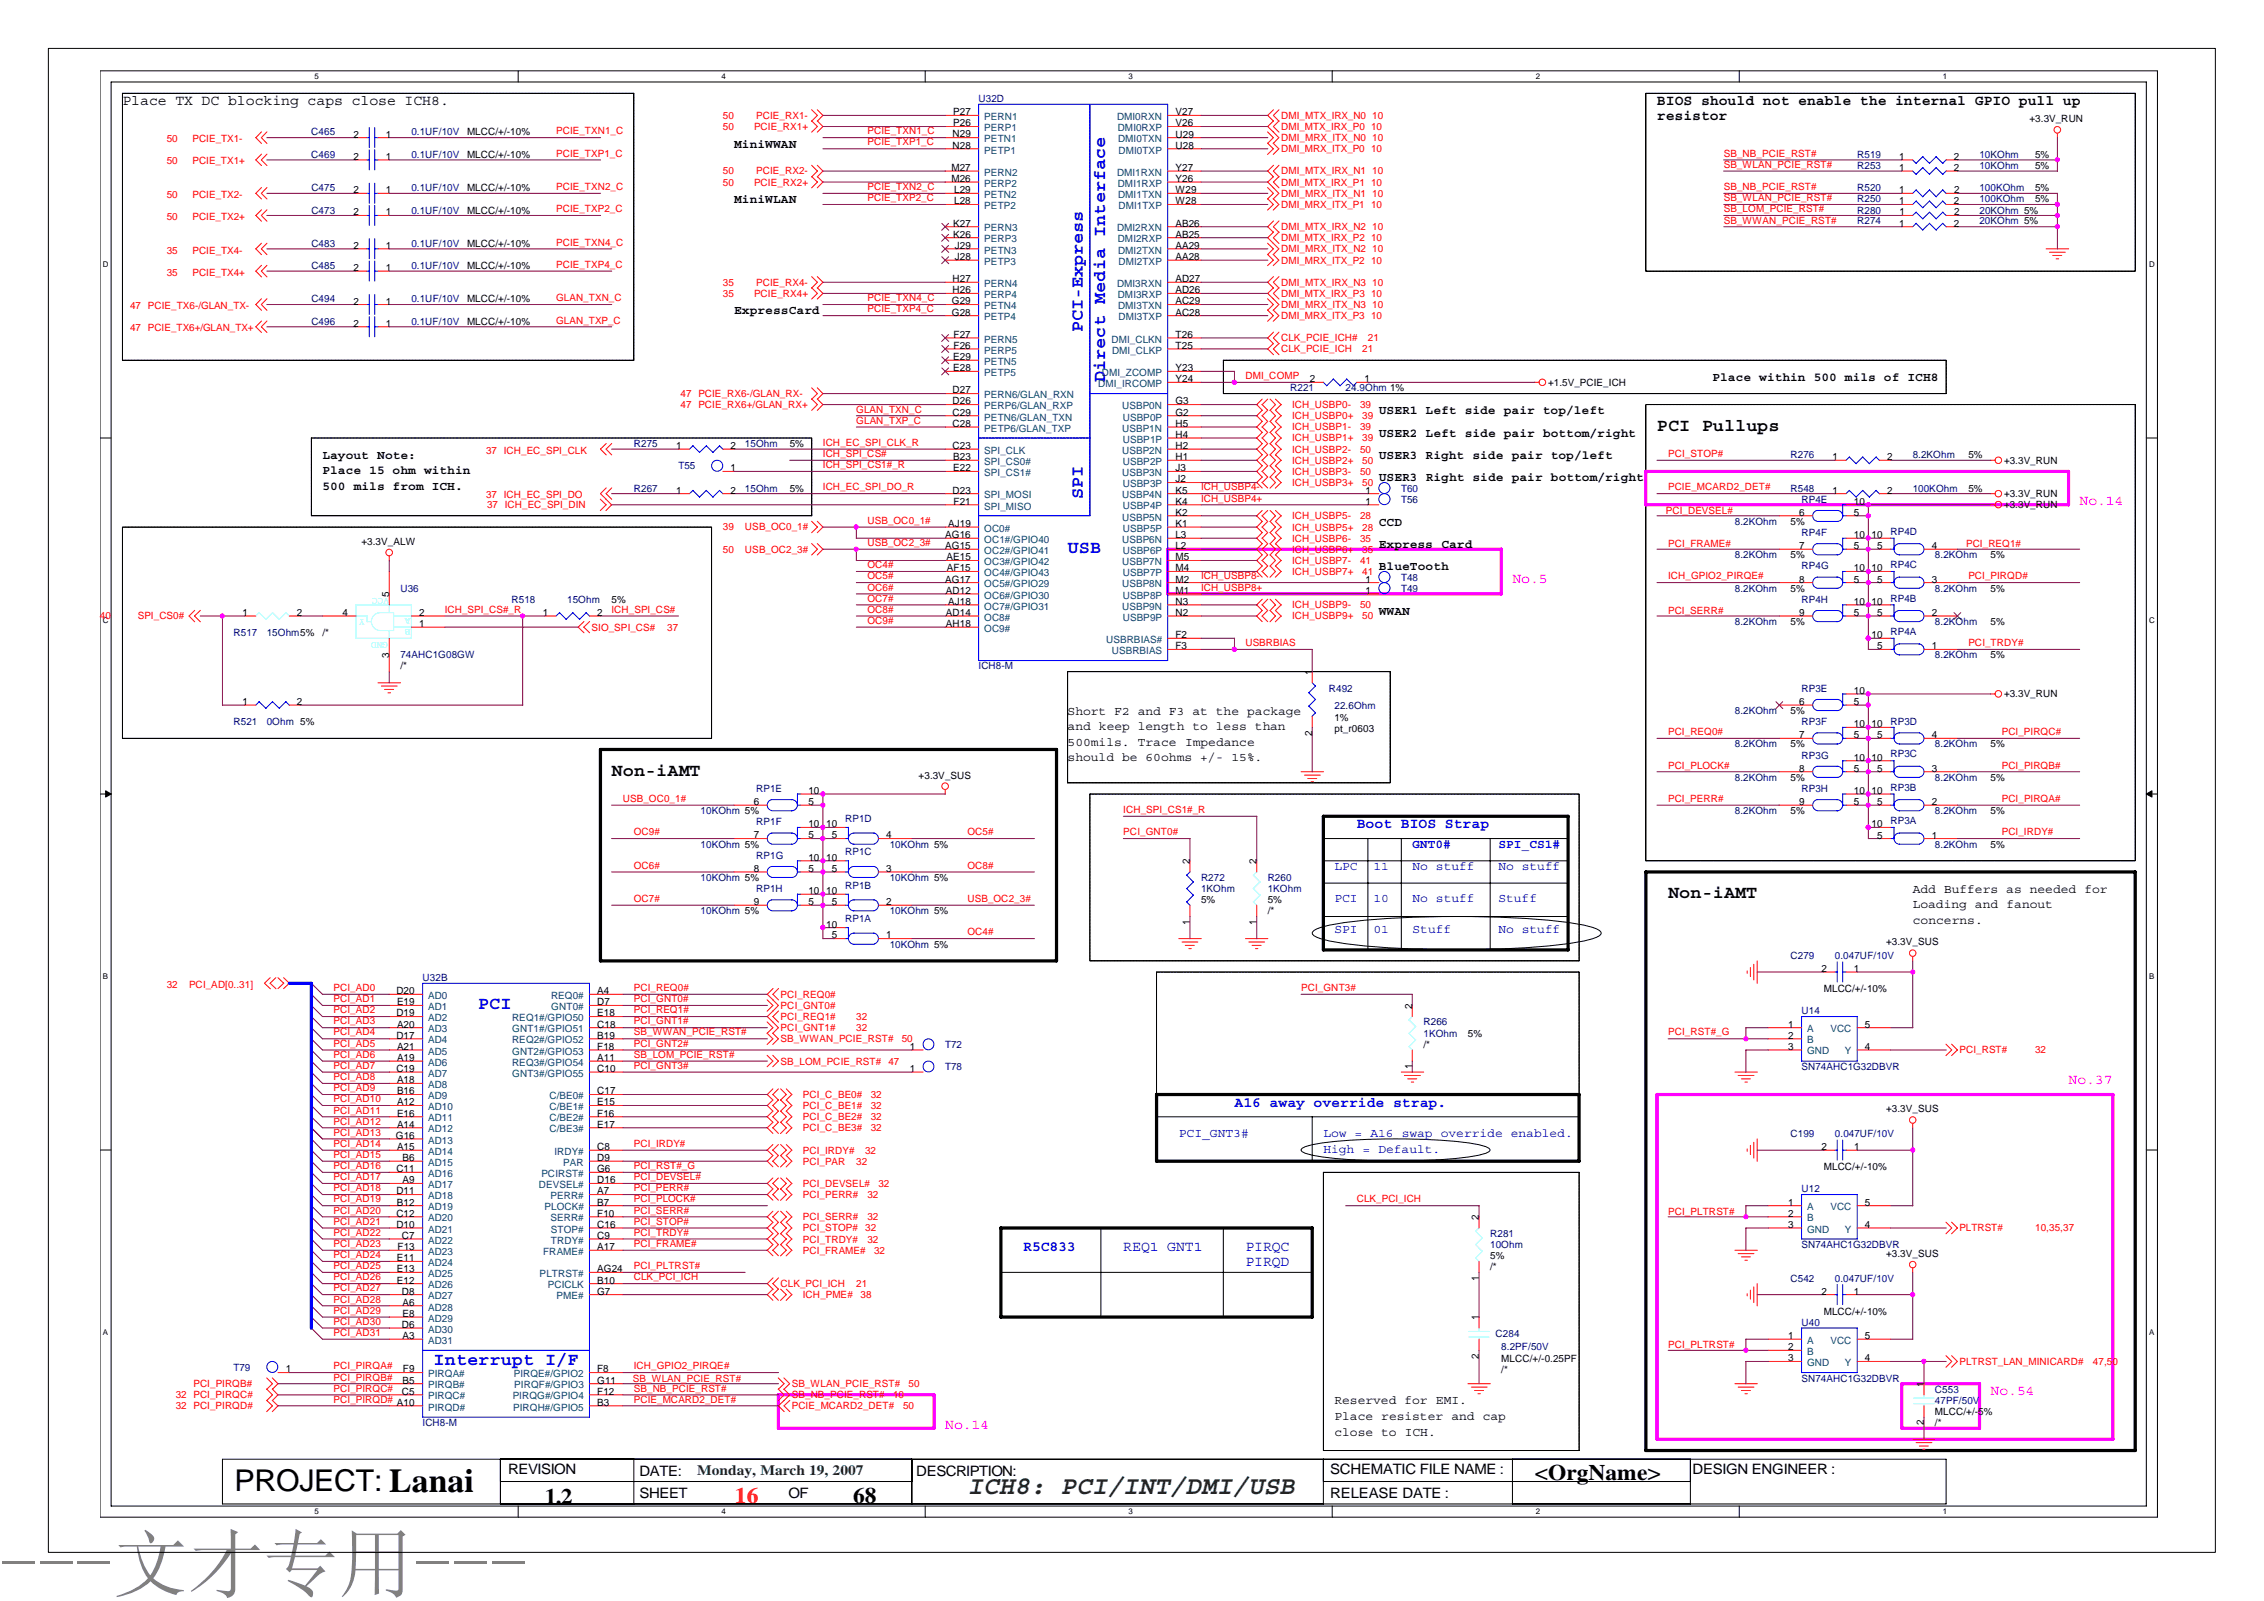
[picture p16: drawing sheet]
<svg xmlns="http://www.w3.org/2000/svg" width="297mm" height="210mm" viewBox="0 0 297 210" stroke-linecap="round" stroke-linejoin="round" font-family="sans-serif">
<defs><g id="words">
<text font-size="9.9" fill="#808080" x="0" y="208.6">---文才专用---</text>
<text font-size="3.9" x="30.8" y="195.5">PROJECT: Lanai</text>
<text font-size="3.4" fill="#008000" x="126.9" y="196">ICH8: PCI/INT/DMI/USB</text>
<g font-size="2.9">
<text x="71.5" y="197.3">1.2</text>
<text x="111.9" y="197.1">68</text>
<text x="201.4" y="194.1">&lt;OrgName&gt;</text>
</g>
<text font-size="2.9" fill="#f00" x="96.4" y="197.1">16</text>
<g font-size="2.3" fill="#00f">
<text x="142.1" y="43.6" transform="rotate(-90 142.1 43.6)">PCI-Express</text>
<text x="145" y="50.1" transform="rotate(-90 145 50.1)">Direct Media Interface</text>
<text x="142.1" y="65.5" transform="rotate(-90 142.1 65.5)">SPI</text>
<text x="140.1" y="72.5">USB</text>
<text x="62.7" y="132.4">PCI</text>
<text x="56.9" y="179">Interrupt I/F</text>
</g>
<g font-size="2.3">
<text x="217.4" y="56.5">PCI Pullups</text>
<text x="80.2" y="101.7">Non-iAMT</text>
<text x="218.9" y="117.8">Non-iAMT</text>
</g>
<g font-size="1.9">
<text x="16.1" y="13.8">Place TX DC blocking caps close ICH8.</text>
<text x="217.4" y="13.8">BIOS should not enable the internal GPIO pull up</text>
<text x="217.4" y="15.7">resistor</text>
<text x="66.7" y="193.4">REVISION</text>
<text x="83.9" y="196.4">SHEET</text>
<text x="83.9" y="193.5">DATE:</text>
<text x="103.4" y="196.4">OF</text>
<text x="120.2" y="193.5">DESCRIPTION:</text>
<text x="174.5" y="193.4">SCHEMATIC FILE NAME :</text>
<text x="174.5" y="196.4">RELEASE DATE :</text>
<text x="222.1" y="193.4">DESIGN ENGINEER :</text>
</g>
<g font-size="1.9" fill="#f0f">
<text x="272.8" y="66.3">No.14</text>
<text x="198.4" y="76.5">No.5</text>
<text x="271.4" y="142.1">No.37</text>
<text x="261.2" y="183">No.54</text>
<text x="124" y="187.4">No.14</text>
</g>
<g font-size="1.9" fill="#00f">
<text x="178" y="108.6">Boot BIOS Strap</text>
<text x="162" y="145.1">A16 away override strap.</text>
<text x="134.2" y="164.1">R5C833</text>
<text x="147.4" y="164">REQ1 GNT1</text>
<text x="163.4" y="164">PIRQC</text>
<text x="163.4" y="166.1">PIRQD</text>
</g>
<text font-size="1.9" fill="#008000" x="91.5" y="193.4">Monday, March 19, 2007</text>
<g font-size="1.6">
<text x="96.3" y="19.3">MiniWWAN</text>
<text x="96.3" y="26.6">MiniWLAN</text>
<text x="96.3" y="41.2">ExpressCard</text>
<text x="224.7" y="50">Place within 500 mils of ICH8</text>
<text x="180.9" y="54.4">USER1 Left side pair top/left</text>
<text x="180.9" y="57.3">USER2 Left side pair bottom/right</text>
<text x="42.3" y="60.2">Layout Note:</text>
<text x="42.3" y="62.2">Place 15 ohm within</text>
<text x="42.3" y="64.3">500 mils from ICH.</text>
<text x="180.9" y="60.2">USER3 Right side pair top/left</text>
<text x="180.9" y="63.1">USER3 Right side pair bottom/right</text>
<text x="180.9" y="69">CCD</text>
<text x="180.9" y="71.9">Express Card</text>
<text x="180.9" y="74.8">BlueTooth</text>
<text x="180.9" y="80.6">WWAN</text>
<text x="140.1" y="93.7">Short F2 and F3 at the package</text>
<text x="140.1" y="95.8">and keep length to less than</text>
<text x="140.1" y="97.8">500mils. Trace Impedance</text>
<text x="140.1" y="99.9">should be 60ohms +/- 15%.</text>
<text x="250.9" y="117.1">Add Buffers as needed for</text>
<text x="250.9" y="119.1">Loading and fanout</text>
<text x="250.9" y="121.2">concerns.</text>
<text x="175.1" y="184.2">Reserved for EMI.</text>
<text x="175.1" y="186.3">Place resister and cap</text>
<text x="175.1" y="188.3">close to ICH.</text>
</g>
<g font-size="1.6" fill="#00f">
<text x="185.3" y="111.3">GNT0#</text>
<text x="196.6" y="111.3">SPI_CS1#</text>
<text x="175.1" y="114.2">LPC</text>
<text x="175.1" y="118.2">PCI</text>
<text x="180.2" y="114.2">11</text>
<text x="180.2" y="118.2">10</text>
<text x="185.3" y="114.2">No stuff</text>
<text x="185.3" y="118.2">No stuff</text>
<text x="196.6" y="114.2">No stuff</text>
<text x="196.6" y="118.2">Stuff</text>
<text x="175.1" y="122.3">SPI</text>
<text x="180.2" y="122.3">01</text>
<text x="185.3" y="122.3">Stuff</text>
<text x="196.6" y="122.3">No stuff</text>
<text x="154.7" y="149.2">PCI_GNT3#</text>
<text x="173.6" y="149.2">Low = A16 swap override enabled.</text>
<text x="173.6" y="151.3">High = Default.</text>
</g>
<g font-size="1.3" fill="#000080">
<text x="40.8" y="17.8">C465</text>
<text x="54" y="17.8">0.1UF/10V</text>
<text x="128.4" y="13.4">U32D</text>
<text x="40.8" y="20.7">C469</text>
<text x="54" y="20.7">0.1UF/10V</text>
<text x="243.7" y="22.1">R253</text>
<text x="243.7" y="20.7">R519</text>
<text x="259.7" y="22.1">10KOhm</text>
<text x="259.7" y="20.7">10KOhm</text>
<text x="40.8" y="28">C473</text>
<text x="40.8" y="25.1">C475</text>
<text x="54" y="28">0.1UF/10V</text>
<text x="54" y="25.1">0.1UF/10V</text>
<text x="243.7" y="26.5">R250</text>
<text x="243.7" y="29.4">R274</text>
<text x="243.7" y="25.1">R520</text>
<text x="243.7" y="28">R280</text>
<text x="259.7" y="26.5">100KOhm</text>
<text x="259.7" y="25.1">100KOhm</text>
<text x="259.7" y="29.4">20KOhm 5%</text>
<text x="259.7" y="28">20KOhm 5%</text>
<text x="40.8" y="35.3">C485</text>
<text x="40.8" y="32.4">C483</text>
<text x="54" y="35.3">0.1UF/10V</text>
<text x="54" y="32.4">0.1UF/10V</text>
<text x="40.9" y="39.7">C494</text>
<text x="54" y="39.7">0.1UF/10V</text>
<text x="40.8" y="42.6">C496</text>
<text x="54" y="42.6">0.1UF/10V</text>
<text x="169.3" y="51.3">R221</text>
<text x="176.5" y="51.3">24.9Ohm 1%</text>
<text x="83.2" y="58.6">R275</text>
<text x="97.7" y="58.6">15Ohm</text>
<text x="83.2" y="64.5">R267</text>
<text x="89" y="61.5">T55</text>
<text x="97.7" y="64.5">15Ohm</text>
<text x="183.8" y="65.9">T56</text>
<text x="183.9" y="64.5">T60</text>
<text x="234.9" y="60.1">R276</text>
<text x="234.9" y="64.5">R548</text>
<text x="236.4" y="65.9">RP4E</text>
<text x="250.9" y="60.1">8.2KOhm</text>
<text x="250.9" y="64.5">100KOhm</text>
<text x="227.6" y="68.8">8.2KOhm</text>
<text x="236.4" y="70.3">RP4F</text>
<text x="248" y="70.1">RP4D</text>
<text x="52.5" y="77.6">U36</text>
<text x="183.8" y="76.1">T48</text>
<text x="183.9" y="77.6">T49</text>
<text x="227.6" y="77.6">8.2KOhm</text>
<text x="227.6" y="73.2">8.2KOhm</text>
<text x="236.4" y="74.7">RP4G</text>
<text x="248" y="74.5">RP4C</text>
<text x="253.9" y="77.6">8.2KOhm</text>
<text x="253.9" y="73.2">8.2KOhm</text>
<text x="30.6" y="83.4">R517</text>
<text x="35" y="83.4">15Ohm5%</text>
<text x="67.1" y="79.1">R518</text>
<text x="74.4" y="79.1">15Ohm</text>
<text x="227.6" y="82">8.2KOhm</text>
<text x="236.4" y="79.1">RP4H</text>
<text x="248" y="78.9">RP4B</text>
<text x="248" y="83.3">RP4A</text>
<text x="253.9" y="82">8.2KOhm</text>
<text x="52.5" y="86.4">74AHC1G08GW</text>
<text x="128.4" y="87.8">ICH8-M</text>
<text x="253.9" y="86.4">8.2KOhm</text>
<text x="30.6" y="95.1">R521</text>
<text x="35" y="95.1">0Ohm 5%</text>
<text x="174.3" y="90.7">R492</text>
<text x="175.1" y="93.1">22.6Ohm</text>
<text x="227.6" y="93.7">8.2KOhm</text>
<text x="236.4" y="90.7">RP3E</text>
<text x="236.4" y="95.1">RP3F</text>
<text x="248" y="95.1">RP3D</text>
<text x="227.6" y="98">8.2KOhm</text>
<text x="236.4" y="99.5">RP3G</text>
<text x="248" y="99.3">RP3C</text>
<text x="253.9" y="98">8.2KOhm</text>
<text x="91.9" y="106.8">10KOhm 5%</text>
<text x="99.2" y="103.9">RP1E</text>
<text x="110.9" y="107.8">RP1D</text>
<text x="227.6" y="106.8">8.2KOhm</text>
<text x="227.6" y="102.4">8.2KOhm</text>
<text x="236.4" y="103.9">RP3H</text>
<text x="248" y="103.7">RP3B</text>
<text x="253.9" y="106.8">8.2KOhm</text>
<text x="253.9" y="102.4">8.2KOhm</text>
<text x="91.9" y="111.2">10KOhm 5%</text>
<text x="99.2" y="108.2">RP1F</text>
<text x="99.2" y="112.6">RP1G</text>
<text x="110.9" y="112.2">RP1C</text>
<text x="116.7" y="111.2">10KOhm 5%</text>
<text x="248.1" y="108.1">RP3A</text>
<text x="253.9" y="111.2">8.2KOhm</text>
<text x="91.9" y="119.9">10KOhm 5%</text>
<text x="91.9" y="115.5">10KOhm 5%</text>
<text x="99.2" y="117">RP1H</text>
<text x="110.9" y="116.6">RP1B</text>
<text x="116.7" y="115.5">10KOhm 5%</text>
<text x="116.7" y="119.9">10KOhm 5%</text>
<text x="157.6" y="115.6">R272</text>
<text x="157.6" y="117">1KOhm</text>
<text x="166.3" y="115.5">R260</text>
<text x="166.3" y="117">1KOhm</text>
<text x="110.9" y="120.9">RP1A</text>
<text x="116.7" y="124.3">10KOhm 5%</text>
<text x="234.9" y="125.7">C279</text>
<text x="240.7" y="125.7">0.047UF/10V</text>
<text x="55.5" y="128.7">U32B</text>
<text x="124" y="137.4">T72</text>
<text x="186.8" y="134.5">R266</text>
<text x="186.8" y="136">1KOhm</text>
<text x="236.4" y="133.1">U14</text>
<text x="124" y="140.4">T78</text>
<text x="236.4" y="140.4">SN74AHC1G32DBVR</text>
<text x="234.9" y="149.1">C199</text>
<text x="240.7" y="149.1">0.047UF/10V</text>
<text x="236.4" y="156.4">U12</text>
<text x="195.5" y="162.2">R281</text>
<text x="195.5" y="163.7">10Ohm</text>
<text x="236.4" y="163.7">SN74AHC1G32DBVR</text>
<text x="234.9" y="168.1">C542</text>
<text x="236.4" y="173.9">U40</text>
<text x="240.7" y="168.1">0.047UF/10V</text>
<text x="30.6" y="179.8">T79</text>
<text x="196.2" y="175.4">C284</text>
<text x="197" y="177.1">8.2PF/50V</text>
<text x="236.4" y="181.2">SN74AHC1G32DBVR</text>
<text x="253.9" y="182.6">C553</text>
<text x="253.9" y="184.1">47PF/50V</text>
<text x="55.5" y="187">ICH8-M</text>
</g>
<g font-size="1.3">
<text x="61.3" y="17.8">MLCC/+/-10%</text>
<text x="125" y="15.1">P27</text>
<text x="125" y="16.6">P26</text>
<text x="154.2" y="15.1">V27</text>
<text x="154.2" y="16.6">V26</text>
<text x="266.3" y="16">+3.3V_RUN</text>
<text x="46.4" y="21">2</text>
<text x="46.4" y="18">2</text>
<text x="50.6" y="21">1</text>
<text x="50.6" y="18">1</text>
<text x="61.3" y="20.7">MLCC/+/-10%</text>
<text x="124.8" y="22.4">M27</text>
<text x="124.8" y="23.9">M26</text>
<text x="125" y="18">N29</text>
<text x="125" y="19.5">N28</text>
<text x="154.2" y="18">U29</text>
<text x="154.2" y="19.5">U28</text>
<text x="154.2" y="22.4">Y27</text>
<text x="154.2" y="23.9">Y26</text>
<text x="249.2" y="22.4">1</text>
<text x="249.2" y="21">1</text>
<text x="256.4" y="22.4">2</text>
<text x="256.4" y="21">2</text>
<text x="267" y="22.1">5%</text>
<text x="267" y="20.7">5%</text>
<text x="46.4" y="28.2">2</text>
<text x="46.4" y="25.3">2</text>
<text x="50.6" y="28.2">1</text>
<text x="50.6" y="25.3">1</text>
<text x="61.3" y="28">MLCC/+/-10%</text>
<text x="61.3" y="25.1">MLCC/+/-10%</text>
<text x="125.1" y="29.7">K27</text>
<text x="125.2" y="25.3">L29</text>
<text x="125.2" y="26.8">L28</text>
<text x="154.2" y="25.3">W29</text>
<text x="154.2" y="26.8">W28</text>
<text x="154.2" y="29.7">AB26</text>
<text x="249.2" y="26.8">1</text>
<text x="249.2" y="29.7">1</text>
<text x="249.2" y="25.3">1</text>
<text x="249.2" y="28.3">1</text>
<text x="256.4" y="26.8">2</text>
<text x="256.4" y="29.7">2</text>
<text x="256.4" y="25.3">2</text>
<text x="256.4" y="28.3">2</text>
<text x="267" y="26.5">5%</text>
<text x="267" y="25.1">5%</text>
<text x="46.4" y="35.5">2</text>
<text x="46.4" y="32.6">2</text>
<text x="50.6" y="35.5">1</text>
<text x="50.6" y="32.6">1</text>
<text x="61.3" y="35.3">MLCC/+/-10%</text>
<text x="61.3" y="32.4">MLCC/+/-10%</text>
<text x="125.1" y="31.2">K26</text>
<text x="125.3" y="32.6">J29</text>
<text x="125.3" y="34.1">J28</text>
<text x="154.2" y="31.2">AB25</text>
<text x="154.2" y="32.6">AA29</text>
<text x="154.2" y="34.1">AA28</text>
<text x="46.4" y="39.9">2</text>
<text x="50.6" y="39.9">1</text>
<text x="61.3" y="39.7">MLCC/+/-10%</text>
<text x="124.9" y="39.9">G29</text>
<text x="124.9" y="41.4">G28</text>
<text x="125" y="37">H27</text>
<text x="125" y="38.5">H26</text>
<text x="154.2" y="37">AD27</text>
<text x="154.2" y="38.5">AD26</text>
<text x="154.2" y="39.9">AC29</text>
<text x="154.2" y="41.4">AC28</text>
<text x="46.4" y="42.8">2</text>
<text x="50.6" y="42.8">1</text>
<text x="61.3" y="42.6">MLCC/+/-10%</text>
<text x="125.1" y="47.2">E29</text>
<text x="125.1" y="44.3">F27</text>
<text x="125.1" y="45.8">F26</text>
<text x="154.2" y="44.3">T26</text>
<text x="154.2" y="45.8">T25</text>
<text x="125" y="51.6">D27</text>
<text x="125" y="53">D26</text>
<text x="125.1" y="48.7">E28</text>
<text x="154.2" y="48.7">Y23</text>
<text x="154.2" y="50.1">Y24</text>
<text x="154.2" y="53.1">G3</text>
<text x="171.9" y="50.1">2</text>
<text x="179" y="50.1">1</text>
<text x="203.1" y="50.6">+1.5V_PCIE_ICH</text>
<text x="88.7" y="58.9">1</text>
<text x="95.9" y="58.9">2</text>
<text x="103.6" y="58.6">5%</text>
<text x="125" y="54.5">C29</text>
<text x="125" y="56">C28</text>
<text x="125" y="58.9">C23</text>
<text x="154.2" y="54.5">G2</text>
<text x="154.2" y="56">H5</text>
<text x="154.2" y="57.4">H4</text>
<text x="154.2" y="58.9">H2</text>
<text x="88.7" y="64.7">1</text>
<text x="95.9" y="64.7">2</text>
<text x="95.9" y="61.8">1</text>
<text x="103.6" y="64.5">5%</text>
<text x="125" y="64.7">D23</text>
<text x="125.1" y="60.4">B23</text>
<text x="125.1" y="61.8">E22</text>
<text x="154.2" y="60.4">H1</text>
<text x="154.2" y="61.8">J3</text>
<text x="154.2" y="63.3">J2</text>
<text x="154.2" y="64.7">K5</text>
<text x="179.2" y="64.8">1</text>
<text x="240.4" y="60.3">1</text>
<text x="240.4" y="64.7">1</text>
<text x="247.6" y="60.3">2</text>
<text x="247.6" y="64.7">2</text>
<text x="258.2" y="60.1">5%</text>
<text x="258.2" y="64.5">5%</text>
<text x="262.9" y="65.2">+3.3V_RUN</text>
<text x="262.9" y="60.8">+3.3V_RUN</text>
<text x="47.4" y="71.5">+3.3V_ALW</text>
<text x="124" y="70.6">AG16</text>
<text x="124.4" y="69.1">AJ19</text>
<text x="125.1" y="66.2">F21</text>
<text x="154.2" y="66.2">K4</text>
<text x="154.2" y="67.7">K2</text>
<text x="154.2" y="69.1">K1</text>
<text x="154.2" y="70.6">L3</text>
<text x="179.2" y="66.2">1</text>
<text x="234.9" y="68.8">5%</text>
<text x="236.1" y="67.7">6</text>
<text x="243.2" y="67.7">5</text>
<text x="243.2" y="66.2">10</text>
<text x="243.2" y="70.6">10</text>
<text x="245.6" y="70.6">10</text>
<text x="262.9" y="66.7">+3.3V_RUN</text>
<text x="124" y="72">AG15</text>
<text x="124" y="76.4">AG17</text>
<text x="124.1" y="77.9">AD12</text>
<text x="124.2" y="73.5">AE15</text>
<text x="124.2" y="74.9">AF15</text>
<text x="154.2" y="72">L2</text>
<text x="154.2" y="73.5">M5</text>
<text x="154.2" y="74.9">M4</text>
<text x="154.2" y="77.9">M1</text>
<text x="154.2" y="76.4">M2</text>
<text x="179.1" y="76.4">1</text>
<text x="179.2" y="77.9">1</text>
<text x="234.9" y="77.6">5%</text>
<text x="234.9" y="73.2">5%</text>
<text x="236.1" y="76.4">8</text>
<text x="236.1" y="72">7</text>
<text x="243.2" y="76.4">5</text>
<text x="243.2" y="74.9">10</text>
<text x="243.2" y="72">5</text>
<text x="245.5" y="74.9">10</text>
<text x="246.3" y="76.4">5</text>
<text x="246.3" y="72">5</text>
<text x="253.4" y="76.4">3</text>
<text x="253.4" y="72">4</text>
<text x="261.2" y="77.6">5%</text>
<text x="261.2" y="73.2">5%</text>
<text x="31.8" y="80.8">1</text>
<text x="39" y="80.8">2</text>
<text x="42.3" y="83.4">/*</text>
<text x="44.9" y="80.8">4</text>
<text x="51.1" y="78.3" transform="rotate(-90 51.1 78.3)">5</text>
<text x="55" y="82.2">1</text>
<text x="55" y="80.8">2</text>
<text x="71.2" y="80.8">1</text>
<text x="78.4" y="80.8">2</text>
<text x="80.2" y="79.1">5%</text>
<text x="124.1" y="80.8">AD14</text>
<text x="124.1" y="82.2">AH18</text>
<text x="124.4" y="79.3">AJ18</text>
<text x="154.2" y="83.7">F2</text>
<text x="154.2" y="79.3">N3</text>
<text x="154.2" y="80.8">N2</text>
<text x="234.9" y="82">5%</text>
<text x="236.1" y="80.8">9</text>
<text x="243.2" y="80.8">5</text>
<text x="243.2" y="79.3">10</text>
<text x="245.6" y="79.3">10</text>
<text x="245.6" y="83.7">10</text>
<text x="246.3" y="80.8">5</text>
<text x="253.4" y="80.8">2</text>
<text x="261.2" y="82">5%</text>
<text x="51.1" y="86.3" transform="rotate(-90 51.1 86.3)">3</text>
<text x="52.5" y="87.8">/*</text>
<text x="154.2" y="85.2">F3</text>
<text x="172.1" y="88.5" transform="rotate(-90 172.1 88.5)">1</text>
<text x="246.3" y="85.2">5</text>
<text x="253.4" y="85.2">1</text>
<text x="261.2" y="86.4">5%</text>
<text x="31.8" y="92.5">1</text>
<text x="39" y="92.5">2</text>
<text x="175.1" y="94.5">1%</text>
<text x="175.1" y="96">pt_r0603</text>
<text x="234.9" y="93.7">5%</text>
<text x="236.1" y="92.5">6</text>
<text x="243.2" y="92.5">5</text>
<text x="243.2" y="91">10</text>
<text x="243.2" y="95.4">10</text>
<text x="245.6" y="95.4">10</text>
<text x="262.9" y="91.5">+3.3V_RUN</text>
<text x="172.1" y="96.5" transform="rotate(-90 172.1 96.5)">2</text>
<text x="234.9" y="98">5%</text>
<text x="236.1" y="101.2">8</text>
<text x="236.1" y="96.8">7</text>
<text x="243.2" y="101.2">5</text>
<text x="243.2" y="96.8">5</text>
<text x="243.2" y="99.8">10</text>
<text x="245.6" y="99.8">10</text>
<text x="246.3" y="96.8">5</text>
<text x="246.3" y="101.2">5</text>
<text x="253.4" y="96.8">4</text>
<text x="253.4" y="101.2">3</text>
<text x="261.2" y="98">5%</text>
<text x="98.9" y="105.6">6</text>
<text x="106.1" y="105.6">5</text>
<text x="106.1" y="104.1">10</text>
<text x="120.5" y="102.1">+3.3V_SUS</text>
<text x="234.9" y="106.8">5%</text>
<text x="234.9" y="102.4">5%</text>
<text x="236.1" y="105.6">9</text>
<text x="243.2" y="105.6">5</text>
<text x="243.2" y="104.1">10</text>
<text x="245.5" y="104.1">10</text>
<text x="246.3" y="105.6">5</text>
<text x="253.4" y="105.6">2</text>
<text x="261.2" y="106.8">5%</text>
<text x="261.2" y="102.4">5%</text>
<text x="98.9" y="110">7</text>
<text x="106.1" y="110">5</text>
<text x="106.1" y="108.5">10</text>
<text x="106.1" y="112.9">10</text>
<text x="108.4" y="112.9">10</text>
<text x="108.4" y="108.5">10</text>
<text x="109.1" y="110">5</text>
<text x="116.3" y="110">4</text>
<text x="156.1" y="113.3" transform="rotate(-90 156.1 113.3)">2</text>
<text x="164.9" y="113.3" transform="rotate(-90 164.9 113.3)">2</text>
<text x="245.6" y="108.5">10</text>
<text x="246.3" y="110">5</text>
<text x="253.5" y="110">1</text>
<text x="261.2" y="111.2">5%</text>
<text x="98.9" y="118.7">9</text>
<text x="98.9" y="114.3">8</text>
<text x="106.1" y="118.7">5</text>
<text x="106.1" y="117.3">10</text>
<text x="106.1" y="114.3">5</text>
<text x="108.4" y="117.3">10</text>
<text x="109.1" y="114.3">5</text>
<text x="109.1" y="118.7">5</text>
<text x="116.3" y="114.3">3</text>
<text x="116.3" y="118.7">2</text>
<text x="157.6" y="118.5">5%</text>
<text x="166.3" y="119.9">/*</text>
<text x="166.3" y="118.4">5%</text>
<text x="108.4" y="121.6">10</text>
<text x="109.1" y="123.1">5</text>
<text x="116.3" y="123.1">1</text>
<text x="156.1" y="121.3" transform="rotate(-90 156.1 121.3)">1</text>
<text x="164.9" y="121.3" transform="rotate(-90 164.9 121.3)">1</text>
<text x="247.5" y="124">+3.3V_SUS</text>
<text x="52" y="130.4">D20</text>
<text x="52.1" y="131.8">E19</text>
<text x="78.4" y="130.4">A4</text>
<text x="78.4" y="131.9">D7</text>
<text x="239" y="127.5">2</text>
<text x="239.3" y="130.1">MLCC/+/-10%</text>
<text x="243.2" y="127.5">1</text>
<text x="52" y="133.3">D19</text>
<text x="52" y="136.2">D17</text>
<text x="52.1" y="134.8">A20</text>
<text x="52.1" y="137.7">A21</text>
<text x="78.4" y="133.3">E18</text>
<text x="78.4" y="134.8">C18</text>
<text x="78.4" y="136.2">B19</text>
<text x="78.4" y="137.7">F18</text>
<text x="119.4" y="137.7">1</text>
<text x="185.3" y="132.3" transform="rotate(-90 185.3 132.3)">2</text>
<text x="186.8" y="137.4">/*</text>
<text x="192.6" y="136">5%</text>
<text x="234.6" y="134.8">1</text>
<text x="234.6" y="136.2">2</text>
<text x="234.6" y="137.7">3</text>
<text x="244.7" y="137.7">4</text>
<text x="244.7" y="134.8">5</text>
<text x="52" y="140.6">C19</text>
<text x="52.1" y="139.2">A19</text>
<text x="52.1" y="142.1">A18</text>
<text x="52.1" y="143.5">B16</text>
<text x="78.4" y="139.2">A11</text>
<text x="78.4" y="140.6">C10</text>
<text x="78.4" y="143.5">C17</text>
<text x="119.4" y="140.6">1</text>
<text x="185.3" y="140.3" transform="rotate(-90 185.3 140.3)">1</text>
<text x="51.9" y="149.4">G16</text>
<text x="52.1" y="145">A12</text>
<text x="52.1" y="146.5">E16</text>
<text x="52.1" y="147.9">A14</text>
<text x="78.4" y="145">E15</text>
<text x="78.4" y="146.5">F16</text>
<text x="78.4" y="147.9">E17</text>
<text x="247.5" y="145.9">+3.3V_SUS</text>
<text x="52" y="153.7">C11</text>
<text x="52.1" y="150.8">A15</text>
<text x="52.8" y="152.3">B6</text>
<text x="52.8" y="155.2">A9</text>
<text x="78.4" y="150.8">C8</text>
<text x="78.4" y="152.3">D9</text>
<text x="78.4" y="153.7">G6</text>
<text x="78.4" y="155.2">D16</text>
<text x="239" y="150.9">2</text>
<text x="239.3" y="153.5">MLCC/+/-10%</text>
<text x="243.2" y="150.9">1</text>
<text x="52" y="156.7">D11</text>
<text x="52" y="159.6">C12</text>
<text x="52" y="161">D10</text>
<text x="52.1" y="158.1">B12</text>
<text x="78.4" y="156.7">A7</text>
<text x="78.4" y="158.1">B7</text>
<text x="78.4" y="159.6">F10</text>
<text x="78.4" y="161">C16</text>
<text x="194" y="160" transform="rotate(-90 194 160)">2</text>
<text x="234.6" y="158.1">1</text>
<text x="234.6" y="159.6">2</text>
<text x="234.6" y="161">3</text>
<text x="244.7" y="161">4</text>
<text x="244.7" y="158.1">5</text>
<text x="52.1" y="165.4">E11</text>
<text x="52.1" y="166.9">E13</text>
<text x="52.1" y="164">F13</text>
<text x="52.7" y="162.5">C7</text>
<text x="78.4" y="162.5">C9</text>
<text x="78.4" y="164">A17</text>
<text x="78.4" y="166.9">AG24</text>
<text x="194" y="168" transform="rotate(-90 194 168)">1</text>
<text x="195.5" y="165.1">5%</text>
<text x="195.5" y="166.6">/*</text>
<text x="247.5" y="164.9">+3.3V_SUS</text>
<text x="52.1" y="168.3">E12</text>
<text x="52.7" y="169.8">D8</text>
<text x="52.8" y="171.2">A6</text>
<text x="52.8" y="172.7">E8</text>
<text x="78.4" y="168.3">B10</text>
<text x="78.4" y="169.8">G7</text>
<text x="194" y="173.2" transform="rotate(-90 194 173.2)">1</text>
<text x="239" y="169.8">2</text>
<text x="239.3" y="172.5">MLCC/+/-10%</text>
<text x="243.2" y="169.8">1</text>
<text x="52.7" y="174.2">D6</text>
<text x="52.8" y="175.6">A3</text>
<text x="194" y="178.2" transform="rotate(-90 194 178.2)">2</text>
<text x="197" y="178.6">MLCC/+/-0.25PF</text>
<text x="234.6" y="175.6">1</text>
<text x="234.6" y="177.1">2</text>
<text x="234.6" y="178.5">3</text>
<text x="244.7" y="178.5">4</text>
<text x="244.7" y="175.6">5</text>
<text x="37.5" y="180">1</text>
<text x="52.1" y="184.4">A10</text>
<text x="52.7" y="182.9">C5</text>
<text x="52.8" y="181.5">B5</text>
<text x="52.9" y="180">F9</text>
<text x="78.4" y="184.4">B3</text>
<text x="78.4" y="182.9">F12</text>
<text x="78.4" y="181.5">G11</text>
<text x="78.4" y="180">F8</text>
<text x="197" y="180">/*</text>
<text x="252.4" y="181.9" transform="rotate(-90 252.4 181.9)">1</text>
<text x="253.9" y="185.6">MLCC/+/-5%</text>
<text x="252.4" y="186.9" transform="rotate(-90 252.4 186.9)">2</text>
<text x="253.9" y="187">/*</text>
</g>
<g font-size="1.3" fill="#f00">
<text x="73" y="17.6">PCIE_TXN1_C</text>
<text x="94.8" y="15.6">50</text>
<text x="94.8" y="17.1">50</text>
<text x="98.9" y="17.1">PCIE_RX1+</text>
<text x="99.2" y="15.6">PCIE_RX1-</text>
<text x="113.8" y="17.6">PCIE_TXN1_C</text>
<text x="168.1" y="15.6">DMI_MTX_IRX_N0 10</text>
<text x="168.1" y="17.1">DMI_MTX_IRX_P0 10</text>
<text x="21.9" y="21.6">50</text>
<text x="21.9" y="18.7">50</text>
<text x="25.2" y="21.6">PCIE_TX1+</text>
<text x="25.2" y="18.7">PCIE_TX1-</text>
<text x="73" y="20.6">PCIE_TXP1_C</text>
<text x="94.8" y="22.9">50</text>
<text x="99.2" y="22.9">PCIE_RX2-</text>
<text x="113.8" y="19.1">PCIE_TXP1_C</text>
<text x="168.1" y="22.9">DMI_MTX_IRX_N1 10</text>
<text x="168.1" y="18.5">DMI_MRX_ITX_N0 10</text>
<text x="168.1" y="20">DMI_MRX_ITX_P0 10</text>
<text x="226.2" y="22">SB_WLAN_PCIE_RST#</text>
<text x="226.2" y="20.6">SB_NB_PCIE_RST#</text>
<text x="21.9" y="28.9">50</text>
<text x="21.9" y="26">50</text>
<text x="25.2" y="28.9">PCIE_TX2+</text>
<text x="25.2" y="26">PCIE_TX2-</text>
<text x="73" y="27.8">PCIE_TXP2_C</text>
<text x="73" y="24.9">PCIE_TXN2_C</text>
<text x="94.8" y="24.3">50</text>
<text x="98.9" y="24.3">PCIE_RX2+</text>
<text x="113.8" y="26.4">PCIE_TXP2_C</text>
<text x="113.8" y="24.9">PCIE_TXN2_C</text>
<text x="168.1" y="24.3">DMI_MTX_IRX_P1 10</text>
<text x="168.1" y="25.8">DMI_MRX_ITX_N1 10</text>
<text x="168.1" y="27.3">DMI_MRX_ITX_P1 10</text>
<text x="226.2" y="24.9">SB_NB_PCIE_RST#</text>
<text x="226.2" y="27.8">SB_LOM_PCIE_RST#</text>
<text x="226.2" y="29.3">SB_WWAN_PCIE_RST#</text>
<text x="226.2" y="26.4">SB_WLAN_PCIE_RST#</text>
<text x="21.9" y="33.3">35</text>
<text x="25.2" y="33.3">PCIE_TX4-</text>
<text x="73" y="32.2">PCIE_TXN4_C</text>
<text x="73" y="35.1">PCIE_TXP4_C</text>
<text x="168.1" y="30.2">DMI_MTX_IRX_N2 10</text>
<text x="168.1" y="31.6">DMI_MTX_IRX_P2 10</text>
<text x="168.1" y="33.1">DMI_MRX_ITX_N2 10</text>
<text x="168.1" y="34.6">DMI_MRX_ITX_P2 10</text>
<text x="17.1" y="40.5">47 PCIE_TX6-/GLAN_TX-</text>
<text x="21.9" y="36.2">35</text>
<text x="25.2" y="36.2">PCIE_TX4+</text>
<text x="73" y="39.5">GLAN_TXN_C</text>
<text x="94.8" y="37.5">35</text>
<text x="94.8" y="38.9">35</text>
<text x="98.9" y="38.9">PCIE_RX4+</text>
<text x="99.2" y="37.5">PCIE_RX4-</text>
<text x="113.8" y="39.5">PCIE_TXN4_C</text>
<text x="113.8" y="41">PCIE_TXP4_C</text>
<text x="168.1" y="37.5">DMI_MTX_IRX_N3 10</text>
<text x="168.1" y="39">DMI_MTX_IRX_P3 10</text>
<text x="168.1" y="40.4">DMI_MRX_ITX_N3 10</text>
<text x="168.1" y="41.8">DMI_MRX_ITX_P3 10</text>
<text x="17.1" y="43.5">47 PCIE_TX6+/GLAN_TX+</text>
<text x="73" y="42.4">GLAN_TXP_C</text>
<text x="168.1" y="44.8">CLK_PCIE_ICH#</text>
<text x="168.1" y="46.2">CLK_PCIE_ICH</text>
<text x="178.7" y="46.2">21</text>
<text x="179.5" y="44.8">21</text>
<text x="89.3" y="53.5">47 PCIE_RX6+/GLAN_RX+</text>
<text x="89.3" y="52.1">47 PCIE_RX6-/GLAN_RX-</text>
<text x="163.4" y="49.7">DMI_COMP</text>
<text x="169.5" y="53.5">ICH_USBP0-</text>
<text x="178.5" y="53.5">39</text>
<text x="63.8" y="59.5">37 ICH_EC_SPI_CLK</text>
<text x="108" y="58.5">ICH_EC_SPI_CLK_R</text>
<text x="108" y="59.9">ICH_SPI_CS#</text>
<text x="112.3" y="54.1">GLAN_TXN_C</text>
<text x="112.3" y="55.6">GLAN_TXP_C</text>
<text x="169.5" y="55">ICH_USBP0+</text>
<text x="169.5" y="56.5">ICH_USBP1-</text>
<text x="169.5" y="57.9">ICH_USBP1+</text>
<text x="169.5" y="59.4">ICH_USBP2-</text>
<text x="178.5" y="56.5">39</text>
<text x="178.5" y="59.4">50</text>
<text x="178.7" y="55">39</text>
<text x="178.7" y="57.9">39</text>
<text x="218.9" y="59.9">PCI_STOP#</text>
<text x="63.8" y="65.3">37 ICH_EC_SPI_DO</text>
<text x="108" y="61.4">ICH_SPI_CS1#_R</text>
<text x="108" y="64.3">ICH_EC_SPI_DO_R</text>
<text x="157.6" y="65.8">ICH_USBP4+</text>
<text x="157.6" y="64.3">ICH_USBP4-</text>
<text x="169.5" y="60.8">ICH_USBP2+</text>
<text x="169.5" y="62.3">ICH_USBP3-</text>
<text x="169.5" y="63.7">ICH_USBP3+</text>
<text x="178.5" y="62.3">50</text>
<text x="178.7" y="60.8">50</text>
<text x="178.7" y="63.7">50</text>
<text x="218.9" y="64.3">PCIE_MCARD2_DET#</text>
<text x="63.9" y="66.7">37 ICH_EC_SPI_DIN</text>
<text x="94.8" y="69.6">39</text>
<text x="97.7" y="69.6">USB_OC0_1#</text>
<text x="113.8" y="68.7">USB_OC0_1#</text>
<text x="113.8" y="71.6">USB_OC2_3#</text>
<text x="169.5" y="68.1">ICH_USBP5-</text>
<text x="169.5" y="69.6">ICH_USBP5+</text>
<text x="169.5" y="71">ICH_USBP6-</text>
<text x="178.5" y="68.1">28</text>
<text x="178.5" y="71">35</text>
<text x="178.7" y="69.6">28</text>
<text x="218.6" y="67.4">PCI_DEVSEL#</text>
<text x="218.9" y="71.8">PCI_FRAME#</text>
<text x="258" y="71.8">PCI_REQ1#</text>
<text x="94.8" y="72.5">50</text>
<text x="97.7" y="72.5">USB_OC2_3#</text>
<text x="113.8" y="74.5">OC4#</text>
<text x="113.8" y="76">OC5#</text>
<text x="113.8" y="77.4">OC6#</text>
<text x="157.6" y="76">ICH_USBP8-</text>
<text x="157.6" y="77.5">ICH_USBP8+</text>
<text x="169.5" y="72.5">ICH_USBP6+</text>
<text x="169.5" y="75.4">ICH_USBP7+</text>
<text x="169.5" y="74">ICH_USBP7-</text>
<text x="178.5" y="74">41</text>
<text x="178.7" y="72.5">35</text>
<text x="178.7" y="75.4">41</text>
<text x="218.9" y="76">ICH_GPIO2_PIRQE#</text>
<text x="258.2" y="76">PCI_PIRQD#</text>
<text x="13.1" y="81.2">40</text>
<text x="18.1" y="81.2">SPI_CS0#</text>
<text x="58.4" y="80.4">ICH_SPI_CS#_R</text>
<text x="77.6" y="82.7">SIO_SPI_CS#</text>
<text x="80.2" y="80.4">ICH_SPI_CS#</text>
<text x="87.5" y="82.7">37</text>
<text x="113.8" y="78.9">OC7#</text>
<text x="113.8" y="80.4">OC8#</text>
<text x="113.8" y="81.8">OC9#</text>
<text x="169.5" y="79.8">ICH_USBP9-</text>
<text x="169.5" y="81.2">ICH_USBP9+</text>
<text x="178.5" y="79.8">50</text>
<text x="178.7" y="81.2">50</text>
<text x="218.9" y="80.5">PCI_SERR#</text>
<text x="163.4" y="84.7">USBRBIAS</text>
<text x="258.2" y="84.7">PCI_TRDY#</text>
<text x="218.9" y="96.4">PCI_REQ0#</text>
<text x="218.9" y="100.8">PCI_PLOCK#</text>
<text x="262.6" y="100.8">PCI_PIRQB#</text>
<text x="262.6" y="96.4">PCI_PIRQC#</text>
<text x="81.7" y="105.2">USB_OC0_1#</text>
<text x="147.4" y="106.6">ICH_SPI_CS1#_R</text>
<text x="218.9" y="105.2">PCI_PERR#</text>
<text x="262.6" y="105.2">PCI_PIRQA#</text>
<text x="83.2" y="109.6">OC9#</text>
<text x="83.2" y="113.9">OC6#</text>
<text x="126.9" y="113.9">OC8#</text>
<text x="126.9" y="109.6">OC5#</text>
<text x="147.4" y="109.6">PCI_GNT0#</text>
<text x="262.6" y="109.6">PCI_IRDY#</text>
<text x="83.2" y="118.3">OC7#</text>
<text x="126.9" y="118.3">USB_OC2_3#</text>
<text x="126.9" y="122.7">OC4#</text>
<text x="21.9" y="129.5">32</text>
<text x="24.8" y="129.5">PCI_AD[0..31]</text>
<text x="43.8" y="130">PCI_AD0</text>
<text x="43.8" y="131.4">PCI_AD1</text>
<text x="83.2" y="131.4">PCI_GNT0#</text>
<text x="83.2" y="130">PCI_REQ0#</text>
<text x="102.4" y="130.9">PCI_REQ0#</text>
<text x="170.7" y="130">PCI_GNT3#</text>
<text x="43.8" y="132.9">PCI_AD2</text>
<text x="43.8" y="134.4">PCI_AD3</text>
<text x="43.8" y="137.3">PCI_AD5</text>
<text x="43.8" y="135.8">PCI_AD4</text>
<text x="83.2" y="134.4">PCI_GNT1#</text>
<text x="83.2" y="137.3">PCI_GNT2#</text>
<text x="83.2" y="132.9">PCI_REQ1#</text>
<text x="83.2" y="135.8">SB_WWAN_PCIE_RST#</text>
<text x="102.4" y="132.3">PCI_GNT0#</text>
<text x="102.4" y="133.8">PCI_REQ1#</text>
<text x="102.4" y="135.2">PCI_GNT1#</text>
<text x="102.4" y="136.7">SB_WWAN_PCIE_RST#</text>
<text x="112.3" y="133.8">32</text>
<text x="112.3" y="135.2">32</text>
<text x="118.3" y="136.7">50</text>
<text x="218.9" y="135.8">PCI_RST#_G</text>
<text x="43.8" y="140.2">PCI_AD7</text>
<text x="43.8" y="143.1">PCI_AD9</text>
<text x="43.8" y="138.7">PCI_AD6</text>
<text x="43.8" y="141.7">PCI_AD8</text>
<text x="83.2" y="138.7">SB_LOM_PCIE_RST#</text>
<text x="83.2" y="140.2">PCI_GNT3#</text>
<text x="102.4" y="139.6">SB_LOM_PCIE_RST#</text>
<text x="105.3" y="144">PCI_C_BE0#</text>
<text x="114.2" y="144">32</text>
<text x="116.6" y="139.6">47</text>
<text x="257.1" y="138.2">PCI_RST#</text>
<text x="267" y="138.2">32</text>
<text x="43.8" y="147.5">PCI_AD12</text>
<text x="43.8" y="146.1">PCI_AD11</text>
<text x="43.8" y="149">PCI_AD13</text>
<text x="43.8" y="144.6">PCI_AD10</text>
<text x="105.3" y="148.4">PCI_C_BE3#</text>
<text x="105.3" y="146.9">PCI_C_BE2#</text>
<text x="105.3" y="145.4">PCI_C_BE1#</text>
<text x="114.2" y="148.4">32</text>
<text x="114.2" y="146.9">32</text>
<text x="114.2" y="145.4">32</text>
<text x="43.8" y="150.4">PCI_AD14</text>
<text x="43.8" y="154.8">PCI_AD17</text>
<text x="43.8" y="151.9">PCI_AD15</text>
<text x="43.8" y="153.3">PCI_AD16</text>
<text x="83.2" y="153.3">PCI_RST#_G</text>
<text x="83.2" y="154.8">PCI_DEVSEL#</text>
<text x="83.2" y="150.4">PCI_IRDY#</text>
<text x="105.3" y="152.7">PCI_PAR</text>
<text x="105.3" y="151.3">PCI_IRDY#</text>
<text x="105.3" y="155.7">PCI_DEVSEL#</text>
<text x="112.3" y="152.7">32</text>
<text x="113.5" y="151.3">32</text>
<text x="115.2" y="155.7">32</text>
<text x="43.8" y="159.2">PCI_AD20</text>
<text x="43.8" y="157.7">PCI_AD19</text>
<text x="43.8" y="156.3">PCI_AD18</text>
<text x="43.8" y="160.6">PCI_AD21</text>
<text x="83.2" y="156.3">PCI_PERR#</text>
<text x="83.2" y="160.6">PCI_STOP#</text>
<text x="83.2" y="159.2">PCI_SERR#</text>
<text x="83.2" y="157.7">PCI_PLOCK#</text>
<text x="105.3" y="161.5">PCI_STOP#</text>
<text x="105.3" y="157.1">PCI_PERR#</text>
<text x="105.3" y="160">PCI_SERR#</text>
<text x="113.5" y="161.5">32</text>
<text x="113.8" y="157.1">32</text>
<text x="113.8" y="160">32</text>
<text x="178" y="157.7">CLK_PCI_ICH</text>
<text x="218.9" y="159.3">PCI_PLTRST#</text>
<text x="257.1" y="161.5">PLTRST#</text>
<text x="267" y="161.5">10,35,37</text>
<text x="43.8" y="166.5">PCI_AD25</text>
<text x="43.8" y="163.6">PCI_AD23</text>
<text x="43.8" y="162.1">PCI_AD22</text>
<text x="43.8" y="165">PCI_AD24</text>
<text x="43.8" y="167.9">PCI_AD26</text>
<text x="83.2" y="167.9">CLK_PCI_ICH</text>
<text x="83.2" y="163.6">PCI_FRAME#</text>
<text x="83.2" y="162.1">PCI_TRDY#</text>
<text x="83.2" y="166.5">PCI_PLTRST#</text>
<text x="105.3" y="163">PCI_TRDY#</text>
<text x="105.3" y="164.4">PCI_FRAME#</text>
<text x="113.8" y="163">32</text>
<text x="114.7" y="164.4">32</text>
<text x="43.8" y="173.8">PCI_AD30</text>
<text x="43.8" y="169.4">PCI_AD27</text>
<text x="43.8" y="172.3">PCI_AD29</text>
<text x="43.8" y="170.8">PCI_AD28</text>
<text x="102.4" y="168.8">CLK_PCI_ICH</text>
<text x="105.3" y="170.3">ICH_PME#</text>
<text x="112.3" y="168.8">21</text>
<text x="112.9" y="170.3">38</text>
<text x="43.8" y="179.6">PCI_PIRQA#</text>
<text x="43.8" y="175.2">PCI_AD31</text>
<text x="83.2" y="179.6">ICH_GPIO2_PIRQE#</text>
<text x="218.9" y="176.8">PCI_PLTRST#</text>
<text x="257.1" y="179">PLTRST_LAN_MINICARD#</text>
<text x="274.6" y="179">47,50</text>
<text x="23" y="183.4">32 PCI_PIRQC#</text>
<text x="23" y="184.9">32 PCI_PIRQD#</text>
<text x="25.4" y="181.9">PCI_PIRQB#</text>
<text x="43.8" y="182.5">PCI_PIRQC#</text>
<text x="43.8" y="184">PCI_PIRQD#</text>
<text x="43.8" y="181.1">PCI_PIRQB#</text>
<text x="83" y="181.2">SB_WLAN_PCIE_RST#</text>
<text x="83.2" y="184">PCIE_MCARD2_DET#</text>
<text x="83.2" y="182.5">SB_NB_PCIE_RST#</text>
<text x="103.9" y="183.4">SB_NB_PCIE_RST#</text>
<text x="103.9" y="181.9">SB_WLAN_PCIE_RST#</text>
<text x="103.9" y="184.8">PCIE_MCARD2_DET#</text>
<text x="117.2" y="183.4">10</text>
<text x="118.5" y="184.8">50</text>
<text x="119.2" y="181.9">50</text>
</g>
<g font-size="1.3" fill="#004080">
<text x="129.1" y="15.8">PERN1</text>
<text x="129.1" y="17.2">PERP1</text>
<text x="146.6" y="15.8">DMI0RXN</text>
<text x="146.6" y="17.2">DMI0RXP</text>
<text x="129.1" y="18.7">PETN1</text>
<text x="129.1" y="20.1">PETP1</text>
<text x="129.1" y="23">PERN2</text>
<text x="146.6" y="23">DMI1RXN</text>
<text x="146.7" y="18.7">DMI0TXN</text>
<text x="146.8" y="20.1">DMI0TXP</text>
<text x="129.1" y="24.5">PERP2</text>
<text x="129.1" y="26">PETN2</text>
<text x="129.1" y="27.4">PETP2</text>
<text x="146.6" y="24.5">DMI1RXP</text>
<text x="146.7" y="26">DMI1TXN</text>
<text x="146.8" y="27.4">DMI1TXP</text>
<text x="129.1" y="30.3">PERN3</text>
<text x="129.1" y="31.8">PERP3</text>
<text x="129.1" y="33.3">PETN3</text>
<text x="129.1" y="34.7">PETP3</text>
<text x="146.6" y="30.3">DMI2RXN</text>
<text x="146.6" y="31.8">DMI2RXP</text>
<text x="146.7" y="33.3">DMI2TXN</text>
<text x="146.8" y="34.7">DMI2TXP</text>
<text x="129.1" y="37.6">PERN4</text>
<text x="129.1" y="39.1">PERP4</text>
<text x="129.1" y="40.5">PETN4</text>
<text x="146.6" y="37.7">DMI3RXN</text>
<text x="146.6" y="39.1">DMI3RXP</text>
<text x="146.7" y="40.6">DMI3TXN</text>
<text x="129.1" y="42">PETP4</text>
<text x="129.1" y="44.9">PERN5</text>
<text x="129.1" y="46.4">PERP5</text>
<text x="129.1" y="47.9">PETN5</text>
<text x="145.8" y="44.9">DMI_CLKN</text>
<text x="145.9" y="46.4">DMI_CLKP</text>
<text x="146.8" y="42">DMI3TXP</text>
<text x="129.1" y="49.3">PETP5</text>
<text x="129.1" y="52.2">PERN6/GLAN_RXN</text>
<text x="129.1" y="53.7">PERP6/GLAN_RXP</text>
<text x="144.1" y="50.8">DMI_IRCOMP</text>
<text x="144.6" y="49.3">DMI_ZCOMP</text>
<text x="147.2" y="53.7">USBP0N</text>
<text x="129.1" y="59.5">SPI_CLK</text>
<text x="129.1" y="55.2">PETN6/GLAN_TXN</text>
<text x="129.1" y="56.6">PETP6/GLAN_TXP</text>
<text x="147.2" y="56.6">USBP1N</text>
<text x="147.2" y="59.5">USBP2N</text>
<text x="147.3" y="55.2">USBP0P</text>
<text x="147.3" y="58.1">USBP1P</text>
<text x="129.1" y="61">SPI_CS0#</text>
<text x="129.1" y="62.4">SPI_CS1#</text>
<text x="129.1" y="65.4">SPI_MOSI</text>
<text x="147.2" y="62.4">USBP3N</text>
<text x="147.2" y="65.4">USBP4N</text>
<text x="147.3" y="61">USBP2P</text>
<text x="147.3" y="63.9">USBP3P</text>
<text x="129.1" y="66.8">SPI_MISO</text>
<text x="129.1" y="69.7">OC0#</text>
<text x="129.1" y="71.2">OC1#/GPIO40</text>
<text x="147.2" y="68.3">USBP5N</text>
<text x="147.2" y="71.2">USBP6N</text>
<text x="147.3" y="66.8">USBP4P</text>
<text x="147.3" y="69.7">USBP5P</text>
<text x="129.1" y="72.7">OC2#/GPIO41</text>
<text x="129.1" y="74.1">OC3#/GPIO42</text>
<text x="129.1" y="75.6">OC4#/GPIO43</text>
<text x="129.1" y="77">OC5#/GPIO29</text>
<text x="147.2" y="77">USBP8N</text>
<text x="147.2" y="74.1">USBP7N</text>
<text x="147.3" y="72.7">USBP6P</text>
<text x="147.3" y="75.6">USBP7P</text>
<text x="129.1" y="81.4">OC8#</text>
<text x="129.1" y="82.9">OC9#</text>
<text x="129.1" y="78.5">OC6#/GPIO30</text>
<text x="129.1" y="79.9">OC7#/GPIO31</text>
<text x="147.2" y="79.9">USBP9N</text>
<text x="147.3" y="78.5">USBP8P</text>
<text x="147.3" y="81.4">USBP9P</text>
<text x="145.1" y="84.3">USBRBIAS#</text>
<text x="145.9" y="85.8">USBRBIAS</text>
<text x="56.2" y="131">AD0</text>
<text x="72.3" y="131">REQ0#</text>
<text x="56.2" y="132.5">AD1</text>
<text x="56.2" y="133.9">AD2</text>
<text x="56.2" y="135.4">AD3</text>
<text x="56.2" y="136.9">AD4</text>
<text x="67.2" y="133.9">REQ1#/GPIO50</text>
<text x="67.2" y="136.9">REQ2#/GPIO52</text>
<text x="67.2" y="135.4">GNT1#/GPIO51</text>
<text x="72.3" y="132.5">GNT0#</text>
<text x="237.1" y="135.4">A</text>
<text x="237.1" y="136.8">B</text>
<text x="240.2" y="135.4">VCC</text>
<text x="56.2" y="138.3">AD5</text>
<text x="56.2" y="139.8">AD6</text>
<text x="56.2" y="141.2">AD7</text>
<text x="56.2" y="142.7">AD8</text>
<text x="67.2" y="139.8">REQ3#/GPIO54</text>
<text x="67.2" y="138.3">GNT2#/GPIO53</text>
<text x="67.2" y="141.2">GNT3#/GPIO55</text>
<text x="237.1" y="138.3">GND</text>
<text x="242.1" y="138.3">Y</text>
<text x="56.2" y="144.2">AD9</text>
<text x="56.2" y="145.6">AD10</text>
<text x="56.2" y="147.1">AD11</text>
<text x="56.2" y="148.5">AD12</text>
<text x="56.2" y="150">AD13</text>
<text x="72.1" y="144.2">C/BE0#</text>
<text x="72.1" y="145.6">C/BE1#</text>
<text x="72.1" y="147.1">C/BE2#</text>
<text x="72.1" y="148.5">C/BE3#</text>
<text x="56.2" y="151.5">AD14</text>
<text x="56.2" y="152.9">AD15</text>
<text x="56.2" y="154.4">AD16</text>
<text x="56.2" y="155.8">AD17</text>
<text x="70.7" y="155.8">DEVSEL#</text>
<text x="71" y="154.4">PCIRST#</text>
<text x="72.7" y="151.5">IRDY#</text>
<text x="73.9" y="152.9">PAR</text>
<text x="56.2" y="157.3">AD18</text>
<text x="56.2" y="158.8">AD19</text>
<text x="56.2" y="160.2">AD20</text>
<text x="56.2" y="161.7">AD21</text>
<text x="71.4" y="158.8">PLOCK#</text>
<text x="72.2" y="157.3">PERR#</text>
<text x="72.2" y="160.2">SERR#</text>
<text x="72.3" y="161.7">STOP#</text>
<text x="237.1" y="158.8">A</text>
<text x="237.1" y="160.2">B</text>
<text x="237.1" y="161.7">GND</text>
<text x="240.2" y="158.8">VCC</text>
<text x="242.1" y="161.7">Y</text>
<text x="56.2" y="163.1">AD22</text>
<text x="56.2" y="164.6">AD23</text>
<text x="56.2" y="166">AD24</text>
<text x="56.2" y="167.5">AD25</text>
<text x="70.8" y="167.5">PLTRST#</text>
<text x="71.3" y="164.6">FRAME#</text>
<text x="72.3" y="163.1">TRDY#</text>
<text x="56.2" y="169">AD26</text>
<text x="56.2" y="170.4">AD27</text>
<text x="56.2" y="171.9">AD28</text>
<text x="56.2" y="173.3">AD29</text>
<text x="71.9" y="169">PCICLK</text>
<text x="73" y="170.4">PME#</text>
<text x="56.2" y="174.8">AD30</text>
<text x="56.2" y="176.3">AD31</text>
<text x="237.1" y="176.3">A</text>
<text x="237.1" y="177.7">B</text>
<text x="237.1" y="179.2">GND</text>
<text x="240.2" y="176.3">VCC</text>
<text x="242.1" y="179.2">Y</text>
<text x="56.2" y="180.7">PIRQA#</text>
<text x="56.2" y="182.1">PIRQB#</text>
<text x="56.2" y="183.6">PIRQC#</text>
<text x="56.2" y="185">PIRQD#</text>
<text x="67.3" y="183.6">PIRQG#/GPIO4</text>
<text x="67.3" y="185">PIRQH#/GPIO5</text>
<text x="67.4" y="180.7">PIRQE#/GPIO2</text>
<text x="67.5" y="182.1">PIRQF#/GPIO3</text>
</g>
<g font-size="1.3" fill="#80ffff">
<text x="47.9" y="81.2" transform="rotate(180 47.9 81.2)">Y</text>
<text x="51.1" y="78.4" transform="rotate(180 51.1 78.4)">VCC</text>
<text x="53.8" y="81" transform="rotate(180 53.8 81)">A</text>
<text x="53.8" y="82.5" transform="rotate(180 53.8 82.5)">B</text>
<text x="50.9" y="84.2" transform="rotate(180 50.9 84.2)">GND</text>
</g>
<g font-size="1">
<text x="41.3" y="10.4">5</text>
<text x="94.7" y="10.4">4</text>
<text x="148.1" y="10.4">3</text>
<text x="201.5" y="10.4">2</text>
<text x="254.9" y="10.4">1</text>
<text x="13.5" y="35">D</text>
<text x="282" y="35">D</text>
<text x="13.5" y="81.7">C</text>
<text x="282" y="81.7">C</text>
<text x="13.5" y="128.4">B</text>
<text x="282" y="128.4">B</text>
<text x="13.5" y="175.1">A</text>
<text x="282" y="175.1">A</text>
<text x="41.3" y="198.6">5</text>
<text x="94.7" y="198.6">4</text>
<text x="148.1" y="198.6">3</text>
<text x="201.5" y="198.6">2</text>
<text x="254.9" y="198.6">1</text>
</g>
</g></defs>
<g fill="none" stroke="#000" stroke-width=".13">
<path d="M6.3 6.3h284.4v197.3h-284.4zM13.1 9.3h270v189.7h-270zM14.6 10.8h267v186.7h-267zM16.1 12.2h67.1v35h-67.1zM68 9.3v1.5M121.4 9.3v1.5M174.8 9.3v1.5M215.9 12.2h64.2v23.4h-64.2zM228.2 9.3v1.5M13.1 57.4h1.5M40.8 57.4h65.7v10.2h-65.7zM160.5 47.2h94.8v4.4h-94.8z"/>
<path d="M215.9 53.1h64.2v59.8h-64.2zM281.6 57.4h1.5M16.1 69.1h77.3v27.7h-77.3zM140.1 88.1h42.3v14.6h-42.3zM13.1 104.1h1.5M143 104.1h64.2v21.9h-64.2zM173.6 115.8h32.2M173.6 112.9h32.2M173.6 110h32.2M179.5 110v14.6M183.9 110v14.6M195.5 110v14.6"/>
<path d="M281.6 104.1h1.5M151.7 127.5h55.5v16.1h-55.5zM172.3 122.1a6.5 6.5 0 0 1 2.8-.9 125.5 125.5 0 0 1 24.4-.8l5 .4a20.5 20.5 0 0 1 5.1 1.1l.3 .2 .2 .3-.2 .2a6.7 6.7 0 0 1-2.8 .9 123.2 123.2 0 0 1-24.3 .8l-5.1-.4a21.1 21.1 0 0 1-5-1l-.4-.3-.1-.2zM173.6 120.2h32.2M13.1 150.8h1.5M151.7 146.5h55.5M170.8 150.6a7.6 7.6 0 0 1 2.9-.7 85.3 85.3 0 0 1 19.8 .1l1.5 .4 .4 .2 .1 .2-.1 .2a15.7 15.7 0 0 1-5.6 1 85.2 85.2 0 0 1-17.1-.4l-1.5-.4-.4-.2-.1-.2zM172.2 146.5v5.8M173.6 153.8h33.6v36.4h-33.6zM281.6 150.8h1.5M131.3 166.9h40.9M144.4 161.1v11.7"/>
<path d="M160.5 161.1v11.7M29.2 191.4h226.1v5.9h-226.1zM65.7 191.4v5.9M65.7 194.3h53.9M68 197.5v1.5M83.2 191.4v5.9M119.6 191.4v5.9M121.4 197.5v1.5M173.6 191.4v5.9M173.6 194.3h48.2M174.8 197.5v1.5M198.4 191.4v5.9"/>
<path d="M221.8 191.4v5.9M228.2 197.5v1.5"/>
</g>
<path d="M13.9 103.7l.7 .4-.7 .4zM281.6 104.1l.7-.4v.8z" fill="#000" stroke="#000" stroke-width=".13"/>
<path d="M78.8 98.3h59.8v27.7h-59.8zM173.6 107.1h32.1v17.5h-32.1zM215.9 114.4h64.2v75.8h-64.2zM151.7 143.6h55.5v8.7h-55.5zM131.3 161.1h40.9v11.6h-40.9z" fill="none" stroke="#000" stroke-width=".42"/>
<path d="M153.2 72h43.8v5.9h-43.8zM215.9 61.8h55.5v4.4h-55.5zM217.4 143.6h59.8v45.2h-59.8zM102.1 182.9h20.5v4.4h-20.5zM249.5 181.5h10.2v5.8h-10.2z" fill="none" stroke="#f0f" stroke-width=".42"/>
<g fill="none" stroke="#f00" stroke-width=".13">
<path d="M34.3 17.3l-.7 .8 .7 .7M35 17.3l-.7 .8 .7 .7M46.7 18.1h1.5M49.6 18.1h1.5M106.5 14.4l.7 .7-.7 .8M106.5 15.9l.7 .7-.7 .7M107.2 14.4l.8 .7-.8 .8M107.2 15.9l.8 .7-.8 .7M124 15.1h4.4M124 16.6h4.4M124 18.1h4.4M124 19.5h4.4"/>
<path d="M153.2 15.1h4.4M153.2 16.6h4.4M153.2 18.1h4.4M153.2 19.5h4.4M166.3 17.3l.8 .8-.8 .7M166.3 18.8l.8 .7-.8 .8M167 17.3l.8 .8-.8 .7M167 18.8l.8 .7-.8 .8M167.1 14.4l-.8 .7 .8 .8M167.1 15.9l-.8 .7 .8 .7M167.8 14.4l-.7 .7 .7 .8M167.8 15.9l-.7 .7 .7 .7"/>
<path d="M269.9 17.5v.6M34.3 20.2l-.7 .8 .7 .7M34.3 27.5l-.7 .8 .7 .7M34.3 24.6l-.7 .8 .7 .7M34.3 34.8l-.7 .8 .7 .7M34.3 31.9l-.7 .7 .7 .8M34.3 39.2l-.7 .7 .7 .8M35 20.2l-.7 .8 .7 .7M35 27.5l-.7 .8 .7 .7M35 24.6l-.7 .8 .7 .7M35 34.8l-.7 .8 .7 .7M35 31.9l-.7 .7 .7 .8"/>
<path d="M35 39.2l-.7 .7 .7 .8M46.7 32.6h1.5M46.7 25.4h1.5M46.7 35.6h1.5M46.7 21h1.5M46.7 28.3h1.5M46.7 39.9h1.5M49.6 32.6h1.5M49.6 25.4h1.5M49.6 35.6h1.5M49.6 21h1.5M49.6 28.3h1.5"/>
<path d="M49.6 39.9h1.5M106.5 21.7l.7 .7-.7 .8M106.5 23.2l.7 .7-.7 .7M106.5 36.3l.7 .7-.7 .8M106.5 37.7l.7 .8-.7 .7M107.2 21.7l.8 .7-.8 .8M107.2 23.2l.8 .7-.8 .7M107.2 36.3l.8 .7-.8 .8M107.2 37.7l.8 .8-.8 .7M124 32.6h4.4M124 25.4h4.4M124 22.4h4.4"/>
<path d="M124 23.9h4.4M124 26.8h4.4M124 29.7h4.4M124 31.2h4.4M124 34.1h4.4M124 37h4.4M124 38.5h4.4M124 39.9h4.4M153.2 32.6h4.4M153.2 25.4h4.4M153.2 22.4h4.4M153.2 23.9h4.4"/>
<path d="M153.2 26.8h4.4M153.2 29.7h4.4M153.2 31.2h4.4M153.2 34.1h4.4M153.2 37h4.4M153.2 38.5h4.4M153.2 39.9h4.4M166.3 24.6l.8 .8-.8 .7M166.3 26.1l.8 .7-.8 .8M166.3 31.9l.8 .7-.8 .8M166.3 33.4l.8 .7-.8 .7M166.3 39.2l.8 .7-.8 .8"/>
<path d="M167 24.6l.8 .8-.8 .7M167 26.1l.8 .7-.8 .8M167 33.4l.8 .7-.8 .7M167 39.2l.8 .7-.8 .8M167.1 21.7l-.8 .7 .8 .8M167.1 23.2l-.8 .7 .8 .7M167.1 29l-.8 .7 .8 .8M167.1 30.4l-.8 .8 1.5 1.4-.8 .8M167.1 36.3l-.8 .7 .8 .8M167.1 37.7l-.8 .8 .8 .7M167.8 21.7l-.7 .7 .7 .8M167.8 23.2l-.7 .7 .7 .7"/>
<path d="M167.8 29l-.7 .7 .7 .8M167.8 30.4l-.7 .8 .7 .7M167.8 36.3l-.7 .7 .7 .8M167.8 37.7l-.7 .8 .7 .7M249.5 25.4h1.4M249.5 21h1.4M249.5 28.3h1.4M249.5 22.4h1.4M249.5 26.8h1.4M249.5 29.7h1.4M255.3 25.4h1.5M255.3 21h1.5"/>
<path d="M255.3 28.3h1.5M255.3 22.4h1.5M255.3 26.8h1.5M255.3 29.7h1.5M268.5 32.6h2.9M268.9 33.1h2.1M269.3 33.5h1.2M269.8 34h.3M34.3 42.1l-.7 .8 .7 .7M35 42.1l-.7 .8 .7 .7M46.7 42.9h1.5M49.6 42.9h1.5"/>
<path d="M79.5 58.2l-.7 .7 .7 .8M80.3 58.2l-.8 .7 .8 .8M89 58.9h1.5M94.8 58.9h1.5M106.5 52.3l.7 .8-.7 .7M106.5 50.9l.7 .7-.7 .8M107.2 52.3l.8 .8-.8 .7M107.2 50.9l.8 .7-.8 .8M124 58.9h4.4M124 41.4h4.4M124 44.3h4.4M124 45.8h4.4"/>
<path d="M124 47.2h4.4M124 48.7h4.4M124 51.6h4.4M124 53.1h4.4M124 54.5h4.4M124 56h4.4M153.2 50.1h4.4M153.2 58.9h4.4M153.2 41.4h4.4M153.2 44.3h4.4M153.2 45.8h4.4M153.2 48.7h4.4"/>
<path d="M153.2 53.1h4.4M153.2 54.5h4.4M153.2 56h4.4M153.2 57.4h4.4M164.9 53l.7 .8-.7 .7M164.9 54.5l.7 .8-.7 .7M164.9 56l.7 .7-.7 .8M164.9 57.4l.7 .8-.7 .7M164.9 58.9l.7 .7-.7 .8M165.6 53l.7 .8-.7 .7M165.6 54.5l.7 .8-.7 .7M165.6 56l.7 .7-.7 .8"/>
<path d="M165.6 57.4l.7 .8-.7 .7M165.6 58.9l.7 .7-.7 .8M165.6 52.3l-.7 .8M166.3 40.7l.8 .7-.8 .7M166.3 52.3l-.7 .8M166.6 52.3l.7 .8-.7 .7M166.6 53.8l.8 .7M166.6 55.3l.7 .7-.7 .7M166.6 56.7l.8 .8M166.6 58.2l.8 .7M166.6 59.6l.8 .8M167 40.7l.8 .7-.8 .7"/>
<path d="M167.1 43.6l-.8 .7 .8 .8M167.1 45l-.8 .8 .8 .7M167.3 52.3l.8 .8M167.3 54.5l-.7 .8M167.3 53.8l.8 .7M167.3 55.3l.8 .7M167.3 57.4l-.7 .8M167.3 56.7l.8 .8M167.3 58.9l-.7 .8M167.3 58.2l.8 .7M167.3 59.6l.8 .8M167.8 43.6l-.7 .7 .7 .8"/>
<path d="M167.8 45l-.7 .8 .7 .7M168.1 53.1l-.8 .7M168.1 54.5l-.8 .8M168.1 56l-.8 .7M168.1 57.4l-.8 .8M168.1 58.9l-.8 .8M172.2 50.1h1.4M178 50.1h1.5M201.3 50.1h.6M51.1 72.9v.6M51.1 75v4.3M78.8 65.5l.7 .7-.7 .8"/>
<path d="M79.5 65.5l.7 .7-.7 .8M79.5 64l-.7 .7 .7 .8M80.3 64l-.8 .7 .8 .8M89 64.7h1.5M94.8 64.7h1.5M94.8 61.8h1.5M106.5 68.4l.7 .7-.7 .8M106.5 71.3l.7 .7-.7 .8M107.2 68.4l.8 .7-.8 .8M107.2 71.3l.8 .7-.8 .8M124 66.2h4.4M124 64.7h4.4"/>
<path d="M124 60.4h4.4M124 79.3h4.4M124 61.8h4.4M124 72h4.4M124 70.6h4.4M124 69.1h4.4M124 73.5h4.4M124 75h4.4M124 76.4h4.4M124 77.9h4.4M153.2 66.2h4.4M153.2 64.7h4.4"/>
<path d="M153.2 60.4h4.4M153.2 79.3h4.4M153.2 61.8h4.4M153.2 72h4.4M153.2 70.6h4.4M153.2 69.1h4.4M153.2 73.5h4.4M153.2 75h4.4M153.2 76.4h4.4M153.2 77.9h4.4M153.2 63.3h4.4M153.2 67.6h4.4"/>
<path d="M164.9 60.3l.7 .8-.7 .7M164.9 61.8l.7 .8-.7 .7M164.9 63.3l.7 .7M164.9 67.6l.7 .8-.7 .8M164.9 69.1l.7 .7-.7 .8M164.9 70.6l.7 .7-.7 .8M164.9 72l.7 .8-.7 .7M164.9 79.3l.7 .8-.7 .7M164.9 73.5l.7 .7-.7 .8M164.9 74.9l.7 .8M165.6 60.3l.7 .8-.7 .7M165.6 61.8l.7 .8-.7 .7"/>
<path d="M165.6 63.3l.7 .7M165.6 67.6l.7 .8-.7 .8M165.6 69.1l.7 .7-.7 .8M165.6 70.6l.7 .7-.7 .8M165.6 72l.7 .8-.7 .7M165.6 79.3l.7 .8-.7 .7M165.6 73.5l.7 .7-.7 .8M165.6 74.9l.7 .8M165.6 67l-.7 .7M165.6 78.6l-.7 .8M166.3 67l-.7 .7M166.3 78.6l-.7 .8"/>
<path d="M166.6 61.1l.8 .7M166.6 62.6l.7 .7-.7 .7M166.6 67l.8 .7M166.6 68.4l.7 .7-.7 .8M166.6 69.8l.8 .8M166.6 71.3l.8 .8M166.6 78.6l.7 .7-.7 .8M166.6 74.2l.8 .8M166.6 72.8l.8 .7M167.3 60.4l-.7 .7M167.3 61.8l-.7 .8M167.3 61.1l.8 .7"/>
<path d="M167.3 62.6l.8 .7M167.3 67.6l-.7 .8M167.3 67l.8 .7M167.3 68.4l.8 .8M167.3 70.6l-.7 .7M167.3 69.8l.8 .8M167.3 72l-.7 .8M167.3 71.3l.8 .8M167.3 78.6l.8 .8M167.3 75l-.7 .7M167.3 74.2l.8 .8M167.3 73.5l-.7 .8"/>
<path d="M167.3 72.8l.8 .7M168.1 60.4l-.8 .7M168.1 61.8l-.8 .8M168.1 63.3l-.8 .7M168.1 67.6l-.8 .8M168.1 69.1l-.8 .8M168.1 70.6l-.8 .7M168.1 72l-.8 .8M168.1 79.3l-.8 .8M168.1 75l-.8 .7M168.1 73.5l-.8 .8M179.5 66.2h1.4"/>
<path d="M179.5 64.7h1.4M179.5 76.4h1.4M179.5 77.9h1.4M233.4 72h4.4M233.4 76.4h4.4M233.4 67.6h4.4M240.7 64.7h1.5M240.7 60.4h1.5M242.2 66.2h1.5M242.2 79.3h1.5M242.2 72h1.5M242.2 70.6h1.5"/>
<path d="M242.2 75h1.5M242.2 76.4h1.5M242.2 67.6h1.5M246.6 64.7h1.4M246.6 60.4h1.4M246.6 79.3h1.4M246.6 72h1.4M246.6 70.6h1.4M246.6 75h1.4M246.6 76.4h1.4M252.4 72h4.4M252.4 76.4h4.4"/>
<path d="M261.2 66.2h.6M261.2 64.7h.6M261.2 60.4h.6M25.5 80.1l-.7 .7 .7 .8M26.3 80.1l-.8 .7 .8 .8M32.1 80.8h1.5M32.1 92.5h1.5M37.9 80.8h1.5M37.9 92.5h1.5M42.3 80.8h4.4M49.6 89.6h3M50 90h2.1"/>
<path d="M50.5 90.4h1.1M50.9 90.9h.3M51.1 83.7v4.4M54 80.8h4.4M54 82.3h4.4M71.5 80.8h1.5M76.6 81.5l-.7 .8 .7 .7M77.3 80.8h1.5M77.4 81.5l-.8 .8 .8 .7M124 80.8h4.4M124 82.3h4.4M153.2 80.8h4.4"/>
<path d="M153.2 83.7h4.4M153.2 85.2h4.4M164.9 80.8l.7 .7M165.6 80.8l.7 .7M166.6 80.1l.8 .7M167.3 80.8l-.7 .8M167.3 80.1l.8 .7M168.1 80.8l-.8 .8M172.2 88.1v1.5M172.2 93.9v1.5M233.4 80.8h4.4M233.4 96.8h4.4"/>
<path d="M233.4 92.5h4.4M242.2 91h1.5M242.2 80.8h1.5M242.2 99.8h1.5M242.2 96.8h1.5M242.2 95.4h1.5M242.2 92.5h1.5M246.6 80.8h1.4M246.6 99.8h1.4M246.6 96.8h1.4M246.6 95.4h1.4M246.6 83.7h1.4"/>
<path d="M246.6 85.2h1.4M252.4 80.8h4.4M252.4 96.8h4.4M252.4 85.2h4.4M261.2 91h.6M96.3 114.4h4.4M96.3 110h4.4M96.3 118.7h4.4M96.3 105.6h4.4M105 114.4h1.5M105 112.9h1.5M105 110h1.5"/>
<path d="M105 108.5h1.5M105 118.7h1.5M105 117.3h1.5M105 105.6h1.5M105 104.1h1.5M109.4 114.4h1.5M109.4 112.9h1.5M109.4 110h1.5M109.4 108.5h1.5M109.4 118.7h1.5M109.4 117.3h1.5M115.2 114.4h4.4"/>
<path d="M115.2 110h4.4M115.2 118.7h4.4M124 103.6v.6M156.1 112.9v1.5M156.1 118.7v1.5M164.9 112.9v1.5M164.9 118.7v1.5M170.7 101.2h2.9M171.2 101.7h2M171.6 102.1h1.2M172 102.5h.3M233.4 101.2h4.4"/>
<path d="M233.4 105.6h4.4M242.2 101.2h1.5M242.2 105.6h1.5M242.2 104.1h1.5M246.6 101.2h1.4M246.6 110h1.4M246.6 108.5h1.4M246.6 105.6h1.4M246.6 104.1h1.4M252.4 101.2h4.4M252.4 110h4.4M252.4 105.6h4.4"/>
<path d="M35.5 128.2l-.8 .8 .8 .7M35.5 129l.7 .7M36.2 128.2l-.8 .8M36.5 128.2l.7 .8M37.2 128.2l.8 .8M37.2 128.9l-.7 .8M38 128.9l-.8 .8M51.1 137.7h4.4M51.1 134.8h4.4M51.1 136.2h4.4M51.1 130.4h4.4M51.1 131.9h4.4"/>
<path d="M51.1 133.3h4.4M51.1 139.2h4.4M77.3 137.7h4.4M77.3 134.8h4.4M77.3 136.2h4.4M77.3 130.4h4.4M77.3 131.9h4.4M77.3 133.3h4.4M77.3 139.2h4.4M100.6 131.1l.8 .8-.8 .7M100.6 134l.8 .8-.8 .7M100.6 135.5l.8 .7-.8 .8"/>
<path d="M100.6 138.4l.8 .8-.8 .7M101.4 131.1l.7 .8-.7 .7M101.4 134l.7 .8-.7 .7M101.4 135.5l.7 .7-.7 .8M101.4 138.4l.7 .8-.7 .7M101.4 129.6l-.7 .8 .7 .7M101.4 132.6l-.7 .7 .7 .8M102.1 129.6l-.7 .8 .7 .7M102.1 132.6l-.7 .7 .7 .8M109.4 123.1h1.5M109.4 121.7h1.5M115.2 123.1h4.4"/>
<path d="M119.6 137.7h1.5M154.7 123.1h2.9M155.1 123.5h2.1M155.5 124h1.2M156 124.4h.3M163.4 123.1h2.9M163.8 123.5h2.1M164.3 124h1.2M164.7 124.4h.3M185.3 131.9v1.4M185.3 137.7v1.5M229.2 127.3v.4"/>
<path d="M229.7 126.9v1.2M230.1 126.5v2M230.5 126v3M232 137.7h4.4M232 134.8h4.4M232 136.2h4.4M239.3 127.5h1.4M242.2 127.5h1.5M243.7 137.7h4.3M243.7 134.8h4.3M250.9 125.5v.5M255.3 136.9l.8 .8-.8 .8"/>
<path d="M256 136.9l.8 .8-.8 .8M51.1 140.6h4.4M51.1 150.9h4.4M51.1 142.1h4.4M51.1 143.6h4.4M51.1 145h4.4M51.1 146.5h4.4M51.1 147.9h4.4M51.1 149.4h4.4M51.1 152.3h4.4M51.1 153.8h4.4M51.1 155.2h4.4"/>
<path d="M51.1 156.7h4.4M51.1 158.1h4.4M51.1 159.6h4.4M77.3 140.6h4.4M77.3 150.9h4.4M77.3 143.6h4.4M77.3 145h4.4M77.3 146.5h4.4M77.3 147.9h4.4M77.3 152.3h4.4M77.3 153.8h4.4M77.3 155.2h4.4"/>
<path d="M77.3 156.7h4.4M77.3 158.1h4.4M77.3 159.6h4.4M100.6 152.3l.8 .7M100.6 146.5l.8 .7-.8 .7M100.6 147.9l.8 .8M100.6 145l.8 .7-.8 .8M100.6 143.5l.8 .8-.8 .7M100.6 159.6l.8 .7-.8 .8M100.6 155.2l.8 .7-.8 .8M100.6 156.7l.8 .7M101.4 143.5l.7 .8-.7 .7"/>
<path d="M101.4 152.3l.7 .7M101.4 146.5l.7 .7-.7 .7M101.4 147.9l.7 .8M101.4 145l.7 .7-.7 .8M101.4 159.6l.7 .7-.7 .8M101.4 155.2l.7 .7-.7 .8M101.4 156.7l.7 .7M101.4 150.1l-.8 .7 .8 .8-.8 .7M101.4 142.8l-.8 .8M101.4 154.5l-.8 .7M101.4 158.9l-.8 .7M102.1 150.1l-.7 .7 .7 .8-.7 .7"/>
<path d="M102.1 142.8l-.7 .8M102.1 154.5l-.7 .7M102.1 158.9l-.7 .7M102.4 151.6l.8 .7M102.4 150.1l.8 .8M102.4 147.2l.8 .7M102.4 145.7l.8 .8M102.4 144.3l.8 .7M102.4 142.8l.8 .8M102.4 154.5l.8 .7M102.4 155.9l.8 .8M102.4 158.9l.8 .7"/>
<path d="M103.2 152.3l-.8 .8M103.2 151.6l.7 .7M103.2 150.9l-.8 .7M103.2 150.1l.7 .8M103.2 147.9l-.8 .8M103.2 146.5l-.8 .7M103.2 145.7l.7 .8M103.2 145l-.8 .8M103.2 143.6l-.8 .7M103.2 142.8l.7 .8M103.2 155.2l-.8 .8M103.2 154.5l.7 .7"/>
<path d="M103.2 156.7l-.8 .7M103.2 155.9l.7 .8M103.2 159.6l-.8 .7M103.2 158.9l.7 .7M103.9 143.6l-.8 .7 .8 .7M103.9 152.3l-.8 .8M103.9 150.9l-.8 .7M103.9 147.9l-.8 .8M103.9 146.5l-.7 .7 .7 .7M103.9 145l-.8 .8M103.9 159.6l-.7 .7 .7 .8M103.9 155.2l-.8 .8"/>
<path d="M103.9 156.7l-.8 .7M119.6 140.6h1.5M183.9 140.6h2.9M184.3 141.1h2M184.7 141.5h1.2M185.2 141.9h.3M194.1 159.6v1.5M227.6 140.6h3M228 141.1h2.1M228.5 141.5h1.2M228.9 141.9h.4M229.2 150.7v.3"/>
<path d="M229.7 150.2v1.2M230.1 149.8v2.1M230.5 149.4v2.9M232 158.1h4.4M232 159.6h4.4M239.3 150.9h1.4M242.2 150.9h1.5M243.7 158.1h4.3M250.9 147.3v.6M51.1 164h4.4M51.1 161.1h4.4M51.1 162.5h4.4"/>
<path d="M51.1 165.4h4.4M51.1 166.9h4.4M51.1 168.4h4.4M51.1 169.8h4.4M51.1 171.3h4.4M51.1 172.7h4.4M51.1 174.2h4.4M51.1 175.6h4.4M77.3 164h4.4M77.3 161.1h4.4M77.3 162.5h4.4M77.3 166.9h4.4"/>
<path d="M77.3 168.4h4.4M77.3 169.8h4.4M100.6 161l.8 .8-.8 .7M100.6 162.5l.8 .7-.8 .8M100.6 164l.8 .7M100.6 169.8l.8 .7M101.4 161l.7 .8-.7 .7M101.4 162.5l.7 .7-.7 .8M101.4 164l.7 .7M101.4 169.8l.7 .7M101.4 167.6l-.7 .8 .7 .7-.8 .7M102.1 167.6l-.7 .8 .7 .7-.7 .7"/>
<path d="M102.4 160.3l.8 .8M102.4 161.8l.8 .7M102.4 163.2l.8 .8M102.4 169.1l.8 .7M103.2 161.1l-.8 .7M103.2 162.5l-.8 .8M103.2 164l-.8 .7M103.2 169.8l-.8 .8M103.2 169.1l.7 .7M103.9 161.1l-.8 .7 .8 .7M103.9 162.5l-.8 .8 .8 .7M103.9 164l-.8 .7"/>
<path d="M103.9 169.8l-.8 .8M194.1 165.4v1.5M194.1 172.7v1.5M194.1 175.6v1.5M227.6 164h3M228 164.4h2.1M228.5 164.8h1.2M228.9 165.3h.4M229.2 169.7v.3M229.7 169.2v1.2M230.1 168.8v2M230.5 168.4v2.9"/>
<path d="M232 161.1h4.4M232 175.6h4.4M232 177.1h4.4M232 178.6h4.4M239.3 169.8h1.4M242.2 169.8h1.5M243.7 161.1h4.3M243.7 175.6h4.3M243.7 178.6h4.3M250.9 166.3v.6M255.3 160.3l.8 .8-.8 .7M255.3 177.8l.8 .8-.8 .7"/>
<path d="M256 160.3l.8 .8-.8 .7M256 177.8l.8 .8-.8 .7M35 182.2l.7 .7-.7 .8M35 183.7l.7 .7-.7 .7M35 180.7l.7 .8-.7 .7M35.7 182.2l.8 .7-.8 .8M35.7 183.7l.8 .7-.8 .7M35.7 180.7l.8 .8-.8 .7M36.5 180h1.4M51.1 181.5h4.4M51.1 180h4.4M51.1 182.9h4.4"/>
<path d="M51.1 184.4h4.4M77.3 181.5h4.4M77.3 180h4.4M77.3 182.9h4.4M77.3 184.4h4.4M102.1 182.2l.8 .7-.8 .8M102.1 180.7l.8 .8-.8 .7M102.8 182.2l.8 .7-.8 .8M102.8 180.7l.8 .8-.8 .7M102.9 183.7l-.8 .7 .8 .7M103.6 183.7l-.7 .7 .7 .7M192.6 181.5h2.9"/>
<path d="M193 181.9h2.1M193.5 182.4h1.1M193.9 182.8h.3M227.6 181.5h3M228 181.9h2.1M228.5 182.4h1.2M228.9 182.8h.4M250.9 188.8h3M251.4 189.2h2.1M251.8 189.7h1.2M252.3 190.1h.3M252.4 181.5v1.4"/>
<path d="M252.4 184.4v1.5"/>
<circle cx="269.9" cy="17" r=".43"/>
<circle cx="202.4" cy="50.1" r=".43"/>
<circle cx="51.1" cy="72.5" r=".43"/>
<circle cx="262.2" cy="66.2" r=".43"/>
<circle cx="262.2" cy="60.4" r=".43"/>
<circle cx="262.2" cy="64.7" r=".43"/>
<circle cx="262.2" cy="91" r=".43"/>
<circle cx="124" cy="103.1" r=".43"/>
<circle cx="250.9" cy="125" r=".42"/>
<circle cx="250.9" cy="146.9" r=".42"/>
<circle cx="250.9" cy="165.9" r=".42"/>
</g>
<g fill="none" stroke="#00f" stroke-width=".13">
<path d="M48.1 18.1h.3M48.4 16.7v2.7M48.4 19.6v2.7M49.2 16.7v2.7M49.2 19.6v2.7M49.2 18.1h.4M128.4 13.7h24.8v72.9h-24.8zM143 13.7v54M48.1 25.4h.3M48.1 35.6h.3M48.1 28.3h.3M48.1 32.6h.3"/>
<path d="M48.1 39.9h.3M48.1 21h.3M48.4 24v2.7M48.4 26.9v2.7M48.4 31.3v2.7M48.4 34.2v2.7M48.4 38.6v2.7M49.2 24v2.7M49.2 26.9v2.7M49.2 31.3v2.7M49.2 34.2v2.7M49.2 38.6v2.7"/>
<path d="M49.2 25.4h.4M49.2 35.6h.4M49.2 28.3h.4M49.2 32.6h.4M49.2 39.9h.4M49.2 21h.4M250.9 21l.5 .4M250.9 22.4l.5 .5M251.4 27.8l.9 .9M251.4 22.9l.9-.9 .9 .9M251.4 24.9l-.5 .5M251.4 27.8l-.5 .5"/>
<path d="M251.4 29.3l-.5 .4M251.4 26.4l-.5 .4M252.3 20.6l.9 .8M252.3 20.5l-.9 .9M253.2 24.9l.8 .9M253.2 27.8l.8 .9M253.2 29.3l.8 .9M253.2 26.4l.8 .9M253.2 24.9l-.9 .9-.9-.9M253.2 27.8l-.9 .9M253.2 29.3l-.9 .9-.9-.9M253.2 26.4l-.9 .9-.9-.9"/>
<path d="M254 20.6l.9 .8M254 22l.9 .9M254 20.5l-.8 .9M254 22l-.8 .9M254.9 24.9l.5 .5M254.9 27.8l.5 .5M254.9 29.3l.5 .5M254.9 26.4l.5 .4M254.9 24.9l-.9 .9M254.9 27.8l-.9 .9M254.9 29.3l-.9 .9M254.9 26.4l-.9 .8"/>
<path d="M255.4 21l-.5 .4M255.4 22.4l-.5 .5M48.1 42.9h.3M48.4 41.5v2.7M49.2 41.5v2.7M49.2 42.9h.4M90.5 58.9l.4-.4 .9 .9M92.7 58.5l.9 .9 .8-.9M92.7 58.5l-.9 .8M94.4 58.5l.5 .4M128.4 57.4h14.6M143 51.6h10.2"/>
<path d="M173.6 50.1l.5 .5M174.9 49.7l.9 .9M174.9 49.7l-.9 .9M176.7 49.7l.9 .9M176.7 49.7l-.9 .9M178 50.1l-.4 .5M242.6 59.9l.9 .9M242.7 59.9l-.5 .5M244.4 59.9l.9 .9M244.4 59.9l-.9 .9M246.1 59.9l.5 .5M246.2 59.9l-.9 .9"/>
<path d="M90.9 64.3l.9 .9M90.9 64.3l-.4 .4M92.7 64.3l-.9 .9M94.4 64.3l.5 .5M94.4 64.3l-.8 .9-.9-.9M128.4 67.6h14.6M238.4 71.3a.73 .73 0 0 0-.6 .7 .73 .73 0 0 0 .6 .7M238.4 75.7a.73 .73 0 0 0-.6 .7 .73 .73 0 0 0 .6 .7M238.4 67a.72 .72 0 0 0-.6 .6 .72 .72 0 0 0 .6 .7M238.4 72.8h2.7M238.4 71.3h2.7M238.4 77.2h2.7"/>
<path d="M238.4 75.7h2.7M238.4 68.4h2.7M238.4 67h2.7M241 71.3a.73 .73 0 0 1 .8 .7 .73 .73 0 0 1-.8 .8M241 75.7a.73 .73 0 0 1 .8 .7 .73 .73 0 0 1-.8 .8M241 67a.72 .72 0 0 1 .8 .7 .72 .72 0 0 1-.8 .7M241.8 66.2v1.4h.4M241.8 70.6v1.4h.4M241.8 74.9v1.5h.4M241.8 79.3v1.5h.4M241.8 79.3h.4M241.8 70.6h.4"/>
<path d="M241.8 75h.4M241.8 66.2h.4M242.6 64.3l.9 .9M242.7 64.3l-.5 .4M244.4 64.3l.9 .9M244.4 64.3l-.9 .9M246.1 64.3l.5 .5M246.2 64.3l-.9 .9M248 79.3h.5M248 70.6h.5M248 75h.5M248.5 79.3v1.5h-.5"/>
<path d="M248.5 70.6v1.4h-.5M248.5 74.9v1.5h-.5M251.8 71.3a.72 .72 0 0 1 .6 .7 .72 .72 0 0 1-.5 .7M251.8 75.7a.72 .72 0 0 1 .6 .7 .72 .72 0 0 1-.5 .7M251.8 71.3h-2.6a.73 .73 0 0 0-.7 .7 .73 .73 0 0 0 .7 .8h2.6M251.8 75.7h-2.6a.73 .73 0 0 0-.7 .7 .73 .73 0 0 0 .7 .8h2.6M34 92l.9 .9M34 92l-.4 .5M35.7 92l1 .9M35.8 92l-.9 .9M37.5 92l.5 .5M37.5 92l-.9 .9"/>
<path d="M73.4 80.3l.9 .9M73.4 80.3l-.4 .5M74.3 81.2l.8-.9 .9 .9M76.9 80.3l.5 .5M76.9 80.3l-.9 .9M171.7 92.6l.9 .9M172.2 89.6l.4 .4M172.6 93.5l-.5 .4M172.6 90l-.9 .9 .9 .8-.9 .9M238.4 80.1a.73 .73 0 0 0-.6 .7 .73 .73 0 0 0 .6 .7M238.4 96.1a.73 .73 0 0 0-.6 .7 .73 .73 0 0 0 .6 .7M238.4 91.7a.73 .73 0 0 0-.6 .7 .73 .73 0 0 0 .6 .8"/>
<path d="M238.4 81.5h2.7M238.4 80.1h2.7M238.4 97.6h2.7M238.4 96.1h2.7M238.4 93.2h2.7M238.4 91.7h2.7M241 80.1a.73 .73 0 0 1 .8 .7 .73 .73 0 0 1-.8 .7M241 96.1a.73 .73 0 0 1 .8 .7 .73 .73 0 0 1-.8 .8M241 91.7a.73 .73 0 0 1 .8 .8 .73 .73 0 0 1-.8 .7M241.8 91v1.5h.4M241.8 99.8v1.4h.4M241.8 99.8h.4"/>
<path d="M241.8 91h.4M242.2 95.4h-.4v1.4h.4M248 99.8h.5M248 95.4h.5v1.4h-.5M248 83.7h.5v1.5h-.5M248.5 99.8v1.4h-.5M251.8 96.1a.72 .72 0 0 1 .6 .7 .72 .72 0 0 1-.5 .7M251.8 80.1a.72 .72 0 0 1 .6 .7 .72 .72 0 0 1-.5 .7M251.8 84.5a.71 .71 0 0 1 .6 .6 .71 .71 0 0 1-.5 .8M251.8 96.1h-2.6a.73 .73 0 0 0-.7 .7 .73 .73 0 0 0 .7 .8h2.6M251.8 80.1h-2.6a.73 .73 0 0 0-.7 .7 .73 .73 0 0 0 .7 .7h2.6M251.8 84.5h-2.6a.72 .72 0 0 0-.7 .7 .72 .72 0 0 0 .7 .7h2.6"/>
<path d="M101.2 109.3a.73 .73 0 0 0-.5 .7 .73 .73 0 0 0 .5 .7M101.2 113.6a.72 .72 0 0 0-.5 .7 .72 .72 0 0 0 .5 .7M101.2 104.9a.73 .73 0 0 0-.5 .7 .73 .73 0 0 0 .5 .7M101.2 118a.72 .72 0 0 0-.5 .7 .72 .72 0 0 0 .5 .7M101.3 115.1h2.6M101.3 113.6h2.6M101.3 110.7h2.6M101.3 109.3h2.6M101.3 119.5h2.6M101.3 118h2.6M101.3 106.3h2.6M101.3 104.9h2.6"/>
<path d="M103.9 109.3a.73 .73 0 0 1 .7 .7 .73 .73 0 0 1-.7 .7M103.9 113.6a.72 .72 0 0 1 .7 .8 .72 .72 0 0 1-.7 .7M103.9 104.9a.73 .73 0 0 1 .7 .7 .73 .73 0 0 1-.7 .7M103.9 118a.72 .72 0 0 1 .7 .7 .72 .72 0 0 1-.7 .8M104.6 112.9v1.5h.5M104.6 112.9h.5M104.6 108.5v1.5h.5M104.6 104.1v1.5h.5M104.6 117.3v1.4h.5M104.6 108.5h.5M104.6 117.3h.5M104.6 104.1h.5"/>
<path d="M110.9 112.9h.4M110.9 108.5h.4M110.9 117.3h.4M111.3 112.9v1.5h-.4M111.3 108.5v1.5h-.4M111.3 117.3v1.4h-.4M114.7 115.1a.73 .73 0 0 0 .5-.8 .73 .73 0 0 0-.5-.7h-2.7a.72 .72 0 0 0-.7 .8 .72 .72 0 0 0 .7 .7h2.7M114.7 119.4a.73 .73 0 0 0 .5-.7 .73 .73 0 0 0-.5-.7h-2.7a.72 .72 0 0 0-.7 .7 .72 .72 0 0 0 .7 .8h2.7M114.7 110.7a.73 .73 0 0 0 .5-.7 .73 .73 0 0 0-.5-.7h-2.7a.73 .73 0 0 0-.7 .7 .73 .73 0 0 0 .7 .7h2.7M155.7 114.8l.9 .9M155.7 118.3l.4 .4M155.7 116.5l.9 .9"/>
<path d="M156.1 114.3l-.4 .5M156.6 115.7l-.9 .8M156.6 117.4l-.9 .9M238.4 100.5a.73 .73 0 0 0-.6 .7 .73 .73 0 0 0 .6 .7M238.4 104.9a.73 .73 0 0 0-.6 .7 .73 .73 0 0 0 .6 .7M238.4 102h2.7M238.4 100.5h2.7M238.4 106.3h2.7M238.4 104.9h2.7M241 100.5a.73 .73 0 0 1 .8 .7 .73 .73 0 0 1-.8 .8M241 104.9a.73 .73 0 0 1 .8 .7 .73 .73 0 0 1-.8 .7M241.8 104.1v1.5h.4"/>
<path d="M241.8 104.1h.4M248 108.5h.5M248 104.1h.5M248.5 108.5v1.5h-.5M248.5 104.1v1.5h-.5M251.8 100.5a.72 .72 0 0 1 .6 .7 .72 .72 0 0 1-.5 .7M251.8 109.3a.72 .72 0 0 1 .6 .7 .72 .72 0 0 1-.5 .7M251.8 104.9a.72 .72 0 0 1 .6 .7 .72 .72 0 0 1-.5 .7M251.8 100.5h-2.6a.73 .73 0 0 0-.7 .7 .73 .73 0 0 0 .7 .8h2.6M251.8 109.3h-2.6a.73 .73 0 0 0-.7 .7 .73 .73 0 0 0 .7 .7h2.6M251.8 104.9h-2.6a.73 .73 0 0 0-.7 .7 .73 .73 0 0 0 .7 .7h2.6M55.5 129h21.8v56.9h-21.8z"/>
<path d="M110.9 121.7l.4-.1v1.5h-.4M114.7 123.8a.73 .73 0 0 0 .5-.7 .73 .73 0 0 0-.5-.7h-2.7a.73 .73 0 0 0-.7 .7 .73 .73 0 0 0 .7 .7h2.7M236.4 133.3h7.3v5.9h-7.3zM240.7 127.5h.3M241 126.2v2.6M241.8 126.2v2.6M241.8 127.5h.4M236.4 156.7h7.3v5.8h-7.3zM240.7 150.9h.3M241 149.5v2.7M241.8 149.5v2.7M241.8 150.9h.4"/>
<path d="M55.4 177.1h21.9M236.4 174.2h7.3v5.8h-7.3zM240.7 169.8h.3M241 168.5v2.6M241.8 168.5v2.6M241.8 169.8h.4"/>
<circle cx="94.1" cy="61.1" r=".73"/>
<circle cx="181.6" cy="75.7" r=".73"/>
<circle cx="181.6" cy="77.1" r=".73"/>
<circle cx="181.6" cy="65.5" r=".73"/>
<circle cx="181.6" cy="64" r=".73"/>
<circle cx="121.8" cy="137" r=".72"/>
<circle cx="121.8" cy="139.9" r=".71"/>
<circle cx="35.7" cy="179.3" r=".72"/>
</g>
<g fill="none" stroke="#80ffff" stroke-width=".13">
<path d="M46.7 79.3h7.3v4.4h-7.3zM51.1 79.3v1M34 80.3l.9 .9M34 80.3l-.4 .5M34.9 81.2l.8-.9 1 .9M37.5 80.3l.5 .5M37.5 80.3l-.9 .9M46.7 80.8h1.5v.7M48.1 81.5h.6M49.2 80.6l.7-.3h1.7v2.4h-1.7a1.18 1.18 0 0 1-1.1-.8 1.18 1.18 0 0 1 .4-1.3zM51.1 82.7v1M51.6 80.8h2.4"/>
<path d="M51.6 82.3h2.4M164.4 114.8l.9 .9M164.4 118.3l.5 .4M164.4 116.5l.9 .9M164.9 114.3l-.5 .5M165.3 115.7l-.9 .8M165.3 117.4l-.9 .9M184.8 133.8l.9 .8M184.8 135.5l1 .9-.9 .9M184.8 137.3l.5 .4M185.3 133.3l-.4 .5M185.8 134.6l-.9 .9"/>
<path d="M192.7 174.6h2.7M192.7 175.4h2.7M193.6 161.5l.9 .9M193.6 165l.5 .4M193.6 163.2l.9 .9M194.1 174.2v.4M194.1 175.4v.3M194.1 161l-.5 .5M194.5 162.3l-.9 .9M194.5 164.1l-.9 .9M251.1 183.4h2.6M251.1 184.1h2.6"/>
<path d="M252.4 182.9v.5M252.4 184.1v.3"/>
</g>
<g fill="none" stroke="#804000" stroke-width=".13">
<path d="M123.6 29.3l.9 .9M123.6 30.7l.9 .9M123.6 32.2l.9 .9M123.6 33.7l.9 .9M124.5 29.3l-1 .9M124.5 30.7l-1 .9M124.5 32.2l-1 .9M124.5 33.7l-1 .9M123.6 43.9l.9 .9M123.6 45.3l.9 .9M123.6 46.8l.9 .9M123.6 48.3l.9 .9"/>
<path d="M124.5 43.9l-1 .9M124.5 45.3l-1 .9M124.5 46.8l-1 .9M124.5 48.3l-1 .9M233 92l.9 .9M233.9 92l-.9 .9M256.4 80.3l.9 1M257.3 80.3l-1 1"/>
</g>
<g fill="none" stroke="#800040" stroke-width=".13">
<path d="M35 18.1h11.7M51.1 18.1h27.7M108 18.1h16M108 19.5h16M108 16.6h16M108 15.1h16M157.6 18.1h8.7M157.6 19.5h8.7M157.6 16.6h8.7M157.6 15.1h8.7M269.9 18l.1 4.4h-13.2M35 25.4h11.7"/>
<path d="M35 32.6h11.7M35 39.9h11.7M35 21h11.7M35 28.3h11.7M35 35.6h11.7M51.1 25.4h27.7M51.1 32.6h29.2M51.1 39.9h29.2M51.1 21h27.7M51.1 28.3h27.7M51.1 35.6h29.2M108 26.8h16"/>
<path d="M108 25.4h16M108 22.4h16M108 23.9h16M108 39.9h16M108 38.5h16M108 37h16M157.6 26.8h8.7M157.6 25.4h8.7M157.6 22.4h8.7M157.6 23.9h8.7M157.6 32.6h8.7M157.6 31.2h8.7"/>
<path d="M157.6 39.9h8.7M157.6 34.1h8.7M157.6 38.5h8.7M157.6 29.7h8.7M157.6 37h8.7M226.1 22.4h23.4M226.1 21h23.4M226.2 26.8h23.3M226.2 25.4h23.3M226.2 29.7h23.3M226.2 28.3h23.3M256.8 26.8h13.2"/>
<path d="M256.8 25.4h13.2l-.1 7.3M256.8 29.7h13.2M256.8 21h13.2M256.8 28.3h13.2M35 42.9h11.7M51.1 42.9h29.2M80.2 58.9h8.8M96.3 58.9h27.7M108 53.1h16M108 41.4h16M108 51.6h16M112.3 54.5h11.7"/>
<path d="M112.3 56h11.7M157.6 53.1h7.3M157.6 54.5h7.3M157.6 56h7.3M157.6 57.4h7.3M157.6 58.9h7.3M157.6 44.3h8.7M157.6 45.8h8.7M157.6 41.4h8.7M157.6 50.1h14.6M157.6 48.7h4.4M162 48.7v1.5"/>
<path d="M179.5 50.1h21.9M51.1 73.5v1.5M80.2 66.2h43.8M80.2 64.7h8.8M96.3 61.8h27.7M96.3 64.7h27.7M103.6 60.4h20.4M108 69.1h16M108 72h16M112.3 70.6h11.7M112.3 79.3h11.7M112.3 69.1v1.5"/>
<path d="M112.3 72v1.5M112.3 73.5h11.7M112.3 75h11.7M112.3 76.4h11.7M112.3 77.9h11.7M157.6 76.4h21.9M157.6 77.9h21.9M157.6 66.2h21.9M157.6 60.4h7.3M157.6 61.8h7.3M157.6 63.3h7.3M157.6 64.7h21.9"/>
<path d="M157.6 67.6h7.3M157.6 69.1h7.3M157.6 70.6h7.3M157.6 72h7.3M157.6 79.3h7.3M157.6 73.5h7.3M157.6 75h7.3M217.4 60.4h23.4M217.4 64.7h23.4M217.4 67.6h16.1M217.4 72h16.1M217.4 76.4h16.1"/>
<path d="M243.7 66.2h17.5M243.7 67.6h1.4M243.7 70.6h2.9M243.7 72h2.9M243.7 79.3h2.9M243.7 75h2.9M243.7 76.4h2.9M245.1 66.2v19h1.5M248 60.4h13.2M248 64.7h13.2M256.8 72h16.1M256.8 76.4h16.1"/>
<path d="M26.3 80.8h5.8M29.2 92.5h2.9M29.2 80.8v11.7M39.4 80.8h2.9M39.4 92.5h29.2M51.1 88.1v1.5M58.4 80.8h13.1M58.4 82.3h17.5M68.6 80.8v11.7M78.8 80.8h10.2M112.3 80.8h11.7M112.3 82.3h11.7"/>
<path d="M157.6 80.8h7.3M157.6 83.7h4.4M157.6 85.2h14.6M162 83.7v1.5M172.2 85.2v2.9M172.2 95.4v5.8M217.4 80.8h16.1M217.4 96.8h16.1M243.7 80.8h2.9M243.7 92.5h1.4M243.7 96.8h2.9M243.7 91h17.5"/>
<path d="M243.7 95.4h2.9M243.7 99.8h2.9M245.1 83.7h1.5M245.1 91v19M256.8 85.2h16.1M256.8 96.8h16.1M80.2 110h16.1M80.2 105.6h16.1M80.2 114.4h16.1M80.2 118.7h16.1M106.5 110h2.9M106.5 105.6h1.5"/>
<path d="M106.5 114.4h2.9M106.5 118.7h2.9M106.5 104.1h17.5M106.5 117.3h2.9M106.5 108.5h2.9M106.5 112.9h2.9M108 104.1v19M119.6 110h16.1M119.6 114.4h16.1M119.6 118.7h16.1M147.4 107.1h17.5M147.4 110h8.7v2.9"/>
<path d="M164.9 107.1v5.8M217.4 105.6h16.1M217.4 101.2h16.1M243.7 105.6h2.9M243.7 104.1h2.9M243.7 101.2h2.9M245.1 110h1.5M245.1 108.5h1.5M256.8 110h16.1M256.8 105.6h16.1M256.8 101.2h16.1M40.8 134.8l1.5 1.4h8.8"/>
<path d="M40.8 136.2l1.5 1.5h8.8M40.8 128.9l1.5 1.5h8.8M40.8 133.3l1.5 1.5h8.8M40.8 137.7l1.5 1.5h8.8M40.8 131.8l1.5 1.5h8.8M40.8 139.1l1.5 1.5h8.8M40.8 130.4l1.5 1.5h8.8M81.7 133.3h19M81.7 136.2h19M81.7 130.4h19M81.7 134.8h19M81.7 131.9h19"/>
<path d="M81.7 137.7h38M81.7 139.2h19M108 123.1h1.4M108 121.7h1.4M119.6 123.1h16.1M156.1 120.2v2.9M164.9 120.2v2.9M170.7 130.4h14.6M185.3 130.4v1.5M185.3 139.2v1.4M218.9 136.2h13.1M230.5 127.5h8.8"/>
<path d="M232 134.8h-2.9v1.5M232 137.7h-2.9v2.9M243.7 127.5h7.3M248 134.8h3M248 137.7h7.4M250.9 126v8.8M40.8 159.6l1.5 1.5h8.8M40.8 149.4l1.5 1.5h8.8M40.8 147.9l1.5 1.5h8.8M40.8 146.5l1.5 1.4h8.8M40.8 156.7l1.5 1.4h8.8M40.8 152.3l1.5 1.5h8.8"/>
<path d="M40.8 145l1.5 1.5h8.8M40.8 155.2l1.5 1.5h8.8M40.8 140.6l1.5 1.5h8.8M40.8 150.8l1.5 1.5h8.8M40.8 143.5l1.5 1.5h8.8M40.8 142.1l1.5 1.5h8.8M40.8 158.1l1.5 1.5h8.8M40.8 153.7l1.5 1.5h8.8M81.7 152.3h19M81.7 159.6h19M81.7 140.6h38M81.7 153.8h10.2"/>
<path d="M81.7 158.1h19M81.7 146.5h19M81.7 143.6h19M81.7 150.9h19M81.7 145h19M81.7 147.9h19M81.7 155.2h19M81.7 156.7h19M176.5 158.1h17.6M194.1 158.1v1.5M218.9 159.6h13.1M230.5 150.9h8.8"/>
<path d="M232 158.1h-2.9v1.5M243.7 150.9h7.3M248 158.1h3M250.9 147.9v10.3M40.8 169.8l1.5 1.5h8.8M40.8 162.5l1.5 1.5h8.8M40.8 166.9l1.5 1.5h8.8M40.8 161l1.5 1.5h8.8M40.8 171.2l1.5 1.5h8.8M40.8 168.3l1.5 1.5h8.8M40.8 164l1.5 1.4h8.8M40.8 172.7l1.5 1.5h8.8"/>
<path d="M40.8 165.4l1.5 1.5h8.8M40.8 174.2l1.5 1.4h8.8M81.7 162.5h19M81.7 161.1h19M81.7 169.8h19M81.7 168.4h19M81.7 166.9h16.1M81.7 164h19M194.1 166.9v5.9M194.1 177.1v4.4M218.9 177.1h13.1M230.5 169.8h8.8"/>
<path d="M232 161.1h-2.9v2.9M232 175.6h-2.9v1.5M232 178.6h-2.9v2.9M243.7 169.8h7.3M248 161.1h7.4M248 175.6h3M248 178.6h7.4M250.9 166.9v8.8M252.4 178.5v3M36.5 181.5h14.6M36.5 182.9h14.6M36.5 184.4h14.6"/>
<path d="M37.9 180h13.2M81.7 181.5h20.4M81.7 182.9h20.4M81.7 184.4h20.4M81.7 180h20.4M252.4 185.8v3"/>
</g>
<path d="M37.9 129h3M40.8 129v45.2" fill="none" stroke="#00f" stroke-width=".42"/>
<g fill="#f0f" stroke="#f0f" stroke-width=".13">
<circle cx="112.3" cy="69.1" r=".28"/>
<circle cx="112.3" cy="72" r=".28"/>
<circle cx="161.9" cy="85.2" r=".29"/>
<circle cx="29.2" cy="80.8" r=".28"/>
<circle cx="108" cy="104.1" r=".29"/>
<circle cx="108" cy="112.9" r=".28"/>
<circle cx="108" cy="118.7" r=".29"/>
<circle cx="68.6" cy="80.8" r=".28"/>
<circle cx="162" cy="50.1" r=".29"/>
<circle cx="269.9" cy="21" r=".28"/>
<circle cx="269.9" cy="29.7" r=".28"/>
<circle cx="245.1" cy="70.6" r=".29"/>
<circle cx="245.1" cy="108.5" r=".29"/>
<circle cx="245.1" cy="104.1" r=".29"/>
<circle cx="245.1" cy="91" r=".29"/>
<circle cx="245.1" cy="92.5" r=".29"/>
<circle cx="245.1" cy="96.8" r=".29"/>
<circle cx="245.1" cy="83.7" r=".29"/>
<circle cx="245.1" cy="80.8" r=".28"/>
<circle cx="245.1" cy="66.2" r=".29"/>
<circle cx="245.1" cy="67.7" r=".29"/>
<circle cx="245.1" cy="95.4" r=".29"/>
<circle cx="245.1" cy="101.2" r=".28"/>
<circle cx="245.1" cy="76.4" r=".28"/>
<circle cx="245.1" cy="79.3" r=".29"/>
<circle cx="245.1" cy="74.9" r=".29"/>
<circle cx="245.1" cy="99.8" r=".29"/>
<circle cx="245.1" cy="72" r=".28"/>
<circle cx="245.1" cy="105.6" r=".28"/>
<circle cx="229.1" cy="136.2" r=".28"/>
<circle cx="250.9" cy="127.5" r=".28"/>
<circle cx="108" cy="110" r=".29"/>
<circle cx="229.1" cy="159.6" r=".28"/>
<circle cx="250.9" cy="150.8" r=".28"/>
<circle cx="108" cy="114.4" r=".29"/>
<circle cx="269.9" cy="26.8" r=".29"/>
<circle cx="108" cy="117.3" r=".28"/>
<circle cx="269.9" cy="28.3" r=".28"/>
<circle cx="108" cy="121.6" r=".29"/>
<circle cx="108" cy="105.6" r=".28"/>
<circle cx="108" cy="108.5" r=".28"/>
<circle cx="229.1" cy="177.1" r=".28"/>
<circle cx="252.4" cy="178.5" r=".28"/>
<circle cx="250.9" cy="169.8" r=".29"/>
</g>
<use href="#words"/>
</svg>
